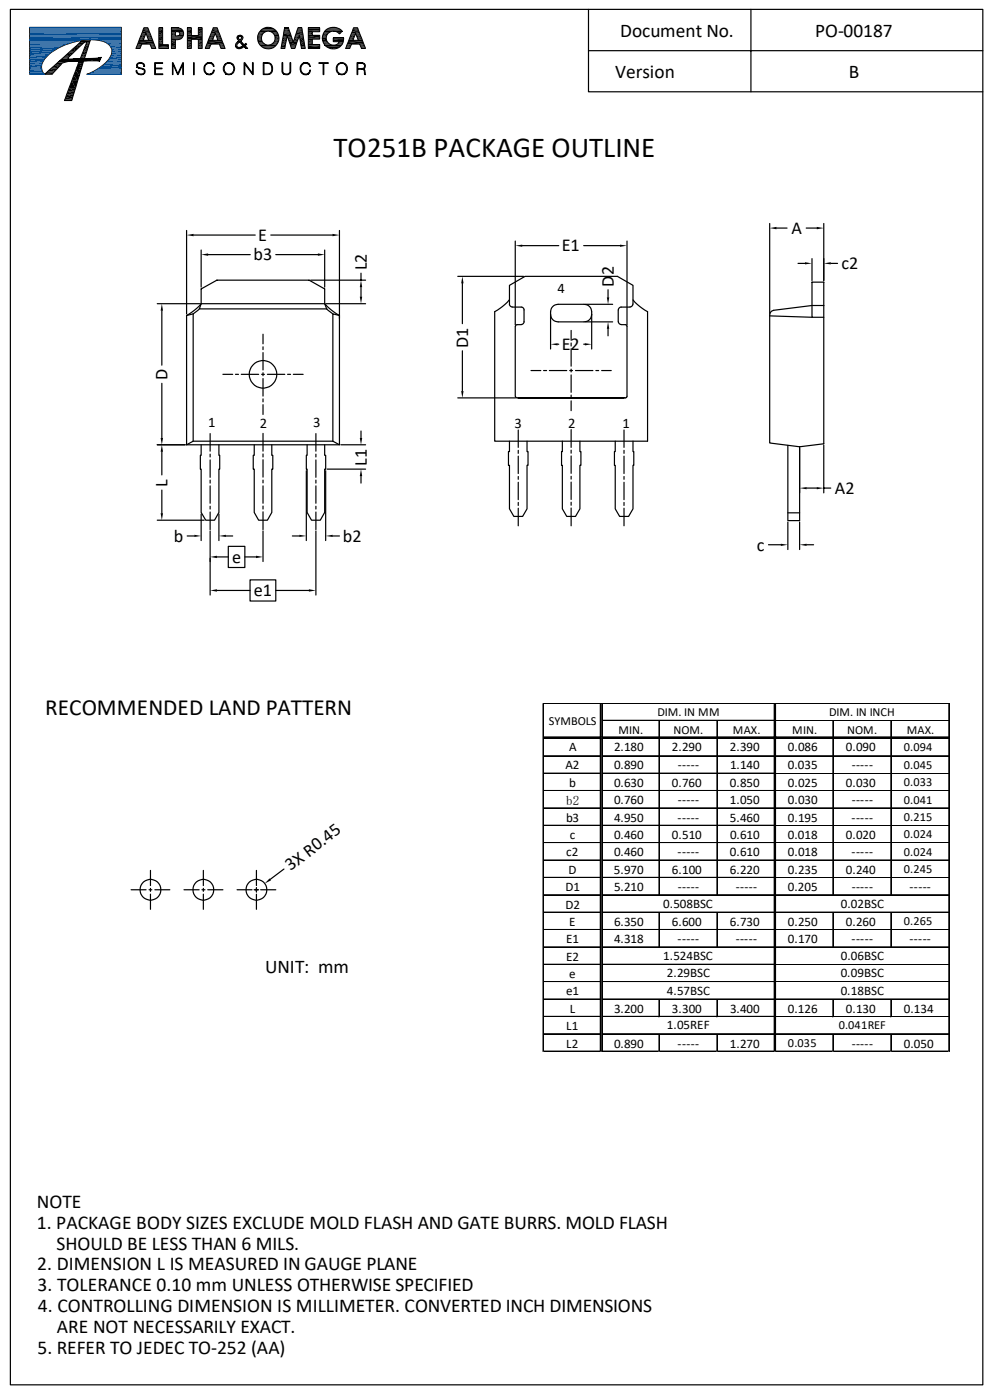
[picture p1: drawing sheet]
<svg xmlns="http://www.w3.org/2000/svg" width="210mm" height="297mm" viewBox="0 0 210 297" stroke-linecap="round" stroke-linejoin="round" font-family="sans-serif">
<defs><g id="words">
<text font-size="6.1" x="70.7" y="33.4">TO251B PACKAGE OUTLINE</text>
<text font-size="4.9" x="9.6" y="151.6">RECOMMENDED LAND PATTERN</text>
<g font-size="4.1">
<text x="131.5" y="7.9">Document No.</text>
<text x="172.9" y="7.9">PO-00187</text>
<text x="130.5" y="16.6">Version</text>
<text x="180" y="16.6">B</text>
<text x="56.2" y="206.5">UNIT: mm</text>
<text x="7.8" y="256.3">NOTE</text>
<text x="7.8" y="260.7">1. PACKAGE BODY SIZES EXCLUDE MOLD FLASH AND GATE BURRS. MOLD FLASH</text>
<text x="7.9" y="269.5">2. DIMENSION L IS MEASURED IN GAUGE PLANE</text>
<text x="12" y="265.1">SHOULD BE LESS THAN 6 MILS.</text>
<text x="8" y="273.9">3. TOLERANCE 0.10 mm UNLESS OTHERWISE SPECIFIED</text>
<text x="8" y="278.3">4. CONTROLLING DIMENSION IS MILLIMETER. CONVERTED INCH DIMENSIONS</text>
<text x="8" y="287.3">5. REFER TO JEDEC TO-252 (AA)</text>
<text x="12.1" y="282.7">ARE NOT NECESSARILY EXACT.</text>
</g>
<g font-size="3.9">
<text x="54.8" y="51.1">E</text>
<text x="119.2" y="53.3">E1</text>
<text x="167.9" y="49.6">A</text>
<text x="53.8" y="55.2">b3</text>
<text x="77.8" y="57.3" transform="rotate(-90 77.8 57.3)">L2</text>
<text x="178.5" y="57.1">c2</text>
<text x="130.2" y="60.8" transform="rotate(-90 130.2 60.8)">D2</text>
<text x="99.3" y="73.8" transform="rotate(-90 99.3 73.8)">D1</text>
<text x="119.2" y="74.3">E2</text>
<text x="35.6" y="80.7" transform="rotate(-90 35.6 80.7)">D</text>
<text x="77.8" y="98.8" transform="rotate(-90 77.8 98.8)">L1</text>
<text x="35.6" y="103.3" transform="rotate(-90 35.6 103.3)">L</text>
<text x="177.1" y="104.8">A2</text>
<text x="36.9" y="114.9">b</text>
<text x="49.2" y="119.4">e</text>
<text x="72.7" y="114.9">b2</text>
<text x="160.5" y="116.8">c</text>
<text x="53.8" y="126.5">e1</text>
<text x="61.6" y="184.8" transform="rotate(-37 61.6 184.8)">3X R0.45</text>
</g>
<g font-size="3.1">
<text x="118.2" y="62.2">4</text>
<text x="44.2" y="90.6">1</text>
<text x="55.1" y="90.8">2</text>
<text x="66.4" y="90.6">3</text>
<text x="109.1" y="90.8">3</text>
<text x="120.5" y="90.9">2</text>
<text x="132.1" y="90.9">1</text>
</g>
<g font-size="2.8">
<text x="120.7" y="159.4">A</text>
<text x="130.3" y="159.4">2.180</text>
<text x="142.5" y="159.4">2.290</text>
<text x="154.9" y="159.4">2.390</text>
<text x="167.1" y="159.4">0.086</text>
<text x="179.4" y="159.4">0.090</text>
<text x="120" y="163.2">A2</text>
<text x="120.7" y="167">b</text>
<text x="130.3" y="167">0.630</text>
<text x="130.3" y="163.2">0.890</text>
<text x="142.5" y="167">0.760</text>
<text x="143.8" y="163.2">-----</text>
<text x="154.9" y="167">0.850</text>
<text x="154.9" y="163.2">1.140</text>
<text x="167.1" y="163.2">0.035</text>
<text x="167.1" y="167">0.025</text>
<text x="179.4" y="167">0.030</text>
<text x="180.7" y="163.2">-----</text>
<text x="120.1" y="170.8">b2</text>
<text x="130.3" y="170.6">0.760</text>
<text x="143.8" y="170.6">-----</text>
<text x="154.9" y="170.6">1.050</text>
<text x="167.1" y="170.6">0.030</text>
<text x="180.7" y="170.6">-----</text>
<text x="120.1" y="174.3">b3</text>
<text x="120.9" y="178">c</text>
<text x="130.3" y="174.3">4.950</text>
<text x="130.3" y="178">0.460</text>
<text x="142.5" y="178">0.510</text>
<text x="143.8" y="174.3">-----</text>
<text x="154.9" y="174.3">5.460</text>
<text x="154.9" y="178">0.610</text>
<text x="167.1" y="178">0.018</text>
<text x="167.1" y="174.3">0.195</text>
<text x="179.5" y="178">0.020</text>
<text x="180.7" y="174.3">-----</text>
<text x="120.1" y="181.7">c2</text>
<text x="120.6" y="185.4">D</text>
<text x="130.2" y="185.4">5.970</text>
<text x="130.3" y="181.7">0.460</text>
<text x="142.5" y="185.4">6.100</text>
<text x="143.8" y="181.7">-----</text>
<text x="154.8" y="185.4">6.220</text>
<text x="154.9" y="181.7">0.610</text>
<text x="167.1" y="185.4">0.235</text>
<text x="167.1" y="181.7">0.018</text>
<text x="179.4" y="185.4">0.240</text>
<text x="180.7" y="181.7">-----</text>
<text x="120" y="189.1">D1</text>
<text x="130.3" y="189.1">5.210</text>
<text x="143.8" y="189.1">-----</text>
<text x="156.1" y="189.1">-----</text>
<text x="167.1" y="189.1">0.205</text>
<text x="180.7" y="189.1">-----</text>
<text x="193" y="189.1">-----</text>
<text x="120" y="192.7">D2</text>
<text x="120.7" y="196.4">E</text>
<text x="130.3" y="196.4">6.350</text>
<text x="140.7" y="192.6">0.508BSC</text>
<text x="142.5" y="196.4">6.600</text>
<text x="154.9" y="196.4">6.730</text>
<text x="167.1" y="196.4">0.250</text>
<text x="178.3" y="192.6">0.02BSC</text>
<text x="179.4" y="196.4">0.260</text>
<text x="120.1" y="200.1">E1</text>
<text x="120.1" y="203.8">E2</text>
<text x="130.3" y="200.1">4.318</text>
<text x="140.7" y="203.7">1.524BSC</text>
<text x="143.8" y="200.1">-----</text>
<text x="156.1" y="200.1">-----</text>
<text x="167.1" y="200.1">0.170</text>
<text x="178.3" y="203.7">0.06BSC</text>
<text x="180.7" y="200.1">-----</text>
<text x="193" y="200.1">-----</text>
<text x="120.7" y="207.5">e</text>
<text x="141.5" y="207.3">2.29BSC</text>
<text x="178.4" y="207.3">0.09BSC</text>
<text x="120.1" y="211.2">e1</text>
<text x="120.9" y="214.8">L</text>
<text x="130.3" y="214.8">3.200</text>
<text x="141.5" y="211">4.57BSC</text>
<text x="142.5" y="214.8">3.300</text>
<text x="154.9" y="214.8">3.400</text>
<text x="167.1" y="214.8">0.126</text>
<text x="178.4" y="211">0.18BSC</text>
<text x="179.5" y="214.8">0.130</text>
<text x="191.7" y="214.8">0.134</text>
<text x="120.1" y="218.5">L1</text>
<text x="141.5" y="218.4">1.05REF</text>
<text x="120.1" y="222.2">L2</text>
<text x="130.3" y="222.2">0.890</text>
<text x="143.8" y="222.2">-----</text>
<text x="154.9" y="222.2">1.270</text>
<text x="180.7" y="222.2">-----</text>
<text x="191.7" y="222.2">0.050</text>
</g>
<g font-size="2.6">
<text x="116.4" y="153.8">SYMBOLS</text>
<text x="131.2" y="155.6">MIN.</text>
<text x="139.5" y="151.9">DIM. IN MM</text>
<text x="142.9" y="155.6">NOM.</text>
<text x="155.4" y="155.6">MAX.</text>
<text x="168.1" y="155.6">MIN.</text>
<text x="175.9" y="151.9">DIM. IN INCH</text>
<text x="179.7" y="155.6">NOM.</text>
<text x="192.4" y="155.6">MAX.</text>
<text x="191.7" y="159.4">0.094</text>
<text x="191.7" y="163.1">0.045</text>
<text x="191.7" y="166.8">0.033</text>
<text x="191.7" y="170.5">0.041</text>
<text x="191.7" y="174.2">0.215</text>
<text x="191.7" y="177.9">0.024</text>
<text x="191.7" y="181.6">0.024</text>
<text x="191.7" y="185.3">0.245</text>
<text x="191.7" y="196.3">0.265</text>
<text x="177.9" y="218.4">0.041REF</text>
<text x="167.1" y="222.1">0.035</text>
</g>
</g></defs>
<g fill="none" stroke="#000" stroke-width=".25">
<path d="M124.8 2v17.5h83.7M124.8 10.8h83.7M159.3 2v17.5M39.6 48.9v17.7M41.1 49.9h13M42.7 53v7.9M44.2 54h8.9M57.4 49.9h13.1M58.5 54h8.9M65.9 59.4h11.7M68.9 53v7.9M72 48.9v18.7"/>
<path d="M76.6 58v1.4M97.1 58.6h14M109.3 51.1v17.8M110.8 52.1h7.7M123.8 52.1h7.7M133 51.1v17.8M163.3 47.4v19.1M164.7 48.4h2.3M169.3 55.9h1.5M171 48.4h2.3M172.3 54.9v4.6M174.8 47.4v12.1"/>
<path d="M176.2 55.9h1.5M33.4 64.4h9M34.3 65.9v11.6M39.6 66.9v27.5M41 66.6v27l-1.4 .8M41 66.6l-1.4 .3M42.3 65.5l-1.3 1.1M42.7 64.4l-1.5 1.4-1.6 1.1M42.7 64.4l-.4 1.1h27M42.7 64.4v-3.1l3.3-1.9h19.6l3.3 1.9v3.1M42.7 64.4h26.2M47.3 79.4h2.1"/>
<path d="M50 79.4h.6M51.2 79.4h3.7M55.5 79.4h.6M55.8 70.9v2M55.8 73.6v.6M55.8 74.8v3.7M55.8 79.1v.6M56.7 79.4h3.7M61 79.4h.6M62.2 79.4h2.1M68.9 64.4l.4 1.1M68.9 64.4l1.5 1.4 1.6 1.1"/>
<path d="M69.2 64.4h8.4M69.3 65.5l1.3 1.1M72 66.9v27.5h-32.4M72 66.9l-1.4-.3v27M76.6 60.9v2M98.1 60.1v8.6M98.1 74.4v8.6M108 63.6l-1.4 1.4-1.7 1.1v27.5h32.5v-27.5l-1.7-1.1-1.4-1.4M109.3 69.2v14.9M110.6 68.9h-.9l-.3 .1-.1 .2M112.6 78.6h2.1M115.3 78.6h.7"/>
<path d="M116.5 78.6h3.7M116.8 74v-7.8a1.59 1.59 0 0 1 1.6-1.6h5.5a1.59 1.59 0 0 1 1.6 1.6v7.8M118.3 73h.2M120.9 78.6h.6M121.2 72.8v.6M121.2 74v3.7M121.2 78.3v.6M121.2 79.5v3.7M121.2 70.1v2.1M122.1 78.6h3.7M123.8 73h.3M124.2 68.3h5.8"/>
<path d="M124.2 64.6h5.8M125.5 66.7a1.59 1.59 0 0 1-1.6 1.6h-5.5a1.59 1.59 0 0 1-1.6-1.6M126.4 78.6h.6M127.6 78.6h2.1M129 61.5v1.6M129 69.8v1.4M131.1 65.7v2.5M131.2 68.2l.2 .5 .4 .1M131.8 68.9h.9l.2 .1 .1 .2-.1 15.1-23.2 .1-.3-.1-.1-.2M134.2 64.5l-.1 .4-.3 .2-2.2 .1-.2 .1-.2 .4M134.3 64.5v-4l-3.3-1.9h-19.6l-3.3 1.9v4.2l.4 .4 2.2 .1 .5 .4v2.8l-.2 .3-.4 .1M163.3 67l9 .3"/>
<path d="M172.3 64.8l-8.2 1-.6 .4-.2 .6v27.2l6.3 .8M172.3 64.8v2.5h2.5M172.3 64.8h2.5M172.3 64.8v-4.9h2.5v34.2l-5.2 .7M33.4 94.4h5.9M34.3 95.8v5M34.3 81.3v11.6M41 93.6h29.6M42.7 94.4v2.2h-.2v2.9h.2v9.2l.9 1.7h1.9l.9-1.7v-9.2h.2l-.2-5.1M44.6 92v3.7M44.6 96.4v.5M44.6 97.6v3.7"/>
<path d="M53.9 94.4v2.2h-.2v2.9h.2v9.2l1 1.7h1.8l1-1.7v-9.2h.2v-2.9h-.2v-2.2M55.8 80.3v3.7M55.8 84.6v.7M55.8 85.9v2M55.8 91.9v3.8M55.8 96.3v.6M55.8 97.5v3.7M65 99.9v14.8M65.2 94.4v2.2h-.2v2.9h.2v9.2l.9 1.7h1.8l1-1.7v-9.2h.2v-2.9h-.2v-2.2M67 92v3.7M67 96.4v.5M67 97.6v3.7"/>
<path d="M69.1 99.9v14.8M69.4 99.5h8.2M70.6 93.6l1.4 .8M72.3 94.4h5.3M76.6 91.4v1.5M97.1 84.4h12.2M108.1 93.6v2.2h-.2v2.9h.2v9.3l.9 1.6h1.9l.9-1.6v-9.3h.2v-2.9h-.2v-2.2M109.9 91.2v3.7M109.9 95.5v.7M109.9 96.8v3.7M119.3 93.6v2.2h-.2v2.9h.2v9.3l.9 1.6h1.9l.9-1.6v-9.3h.2v-2.9h-.2v-2.2M121.2 83.8v.7"/>
<path d="M121.2 85v2.1M121.2 91.1v3.8M121.2 95.5v.6M121.2 96.7v3.7M130.5 93.6v2.2h-.2v2.9h.2v9.3l.9 1.6h1.9l1-1.6v-9.3h.2l-.2-5.1M132.4 91.2v3.7M132.4 95.5v.7M132.4 96.8v3.7M167.1 94.5v15.9h2.5v-15.6M174.8 94.4v10.2M33.4 110.4h9.9M34.3 104v4.9"/>
<path d="M39.7 113.7h1.5M42.7 109.1v5.6M44.6 108.6v3.8M44.6 101.9v.6M44.6 103.1v3.7M44.6 107.4v.6M44.6 112.6v13.6M46 118.2h2.4M46.4 109.1v5.6M47.9 113.7h1.5M48.4 115.9h3.5v4.5h-3.5zM51.9 118.2h2.4"/>
<path d="M55.8 108.6v3.8M55.8 101.9v.5M55.8 103.1v3.7M55.8 107.4v.6M55.8 112.6v6.5M62 113.7h1.5M67 101.9v.6M67 103.1v3.7M67 107.4v.6M67 112.6v13.6M67 108.6v3.8M70.6 113.7h1.4"/>
<path d="M76.6 101v1.5M109.9 101.1v.6M109.9 102.3v3.7M109.9 106.6v.6M109.9 107.8v3.7M121.2 101v.6M121.2 102.3v3.7M121.2 106.6v.6M121.2 107.8v3.7M132.4 101.1v.6M132.4 102.3v3.7M132.4 106.6v.6"/>
<path d="M132.4 107.8v3.7M163 115.6h2.7M167.1 108.8h2.5M167.1 110.7v5.9M169.6 110.7v5.9M171.1 103.5h2.2M171.1 115.6h1.5M174.8 103.5h1.4M46 125.3h7M53 123h5.5v4.5h-5.5zM58.5 125.3h7M27.8 188.8h3.2"/>
<path d="M31.6 188.8h.6M31.9 184.7v3.2M31.9 188.5v.6M31.9 189.7v3.2M32.9 188.8h3.1M39 188.8h3.2M42.8 188.8h.7M43.1 184.7v3.2M43.1 188.5v.6M43.1 189.7v3.2M44.1 188.8h3.2M50.3 188.8h3.2"/>
<path d="M53.9 188.8h1M54.4 184.7v3.2M54.4 188.3v1M54.4 189.7v3.2M55.3 188.8h3.2M60.2 184.4l-2.9 2.2"/>
<circle cx="55.8" cy="79.4" r="2.93"/>
<circle cx="31.9" cy="188.8" r="2.2"/>
<circle cx="43.1" cy="188.8" r="2.2"/>
<circle cx="54.4" cy="188.8" r="2.2"/>
</g>
<g fill="#000">
<path d="M39.6 49.9l1.5-.3v.5zM42.7 54l1.5-.2v.5zM67.4 53.8l1.5 .2-1.5 .3zM70.5 49.6l1.5 .3-1.5 .2zM109.3 52.1l1.5-.2v.5zM131.5 51.9l1.5 .2-1.5 .3zM163.3 48.4l1.4-.3v.5zM170.8 55.6l1.5 .3-1.5 .2zM173.3 48.1l1.5 .3-1.5 .2zM174.8 55.9l1.4-.3v.5zM34.3 64.4l.3 1.5h-.5zM76.3 62.9h.5l-.2 1.5z"/>
<path d="M76.6 59.4l.2 1.5h-.5zM98.1 58.6l.2 1.5h-.5zM116.8 73l1.5-.2v.5zM124.1 72.8l1.4 .2-1.4 .3zM129 68.3l.2 1.5h-.5zM128.7 63.1h.5l-.2 1.5zM34.1 92.9h.5l-.3 1.5zM34.3 94.4l.3 1.4h-.5zM76.3 92.9h.5l-.2 1.5zM97.8 83h.5l-.2 1.4zM34.1 108.9h.5l-.3 1.5zM41.2 113.5l1.5 .2-1.5 .2z"/>
<path d="M44.6 118.2l1.4-.3v.5zM46.4 113.7l1.5-.2v.4zM54.3 117.9l1.5 .3-1.5 .2zM63.5 113.5l1.5 .2-1.5 .2zM69.1 113.7l1.5-.2v.4zM76.6 99.5l.2 1.5h-.5zM165.7 115.4l1.4 .2-1.4 .2zM169.6 103.5l1.5-.2v.5zM169.6 115.6l1.5-.2v.4zM173.3 103.3l1.5 .2-1.5 .3zM44.6 125.3l1.4-.3v.5zM65.5 125l1.5 .3-1.5 .2z"/>
<path d="M57.2 186.4l.3 .4-1.4 .7z"/>
</g>
<path d="M30.5 5.9h.9l1.7 4.4h-.9l-.4-.9h-1.7l-.4 .9h-.9zM30.9 7.1l.6 1.5h-1.1zM159.3 10.7h.1M174.8 59.9h.1M169.6 94.8h.1" fill="none" stroke="#000" stroke-width=".21"/>
<g fill="#010101">
<path d="M30.5 5.9l.9 .1z"/>
<path d="M30.5 6l1 .1h-1.1z"/>
<path d="M30.5 6h.9l.1 .1z"/>
<path d="M30.4 6.1l1.1 .2h-1.1z"/>
<path d="M30.4 6.1h1.1v.2z"/>
<path d="M30.4 6.3l1.2 .3h-1.3z"/>
<path d="M30.4 6.3h1.1l.1 .3z"/>
<path d="M30.3 6.6l1.5 .5h-1.7z"/>
<path d="M30.3 6.6h1.3l.2 .5z"/>
<path d="M30.9 7.1h.9z"/>
<path d="M30.1 7.1h.8z"/>
<path d="M31 7.1l.9 .1z"/>
<path d="M30.1 7.1l.8 .1z"/>
<path d="M31 7.2l.9 .1z"/>
<path d="M30 7.2l.9 .1z"/>
<path d="M30 7.2h.9z"/>
<path d="M31 7.3l1 .2h-.8z"/>
<path d="M31 7.3h.9l.1 .2z"/>
<path d="M30 7.3l.8 .2h-.9z"/>
<path d="M30 7.3h.9l-.1 .2z"/>
<path d="M31.2 7.5l1 .5h-.9z"/>
<path d="M31.2 7.5h.8l.2 .5z"/>
<path d="M29.9 7.5l.7 .5h-.8z"/>
<path d="M29.9 7.5h.9l-.2 .5z"/>
<path d="M31.3 8l.9 .1h-.8z"/>
<path d="M31.3 8h.9v.1z"/>
<path d="M29.8 8l.8 .1h-.9z"/>
<path d="M29.8 8h.8v.1z"/>
<path d="M31.4 8.1l.9 .2h-.8z"/>
<path d="M31.4 8.1h.8l.1 .2z"/>
<path d="M29.7 8.1l.8 .2h-.9z"/>
<path d="M29.7 8.1h.9l-.1 .2z"/>
<path d="M31.5 8.3l.8 .2h-.8z"/>
<path d="M31.5 8.3h.8v.2z"/>
<path d="M29.6 8.3l.8 .2h-.9z"/>
<path d="M29.6 8.3h.9l-.1 .2z"/>
<path d="M31.5 8.5l.9 .1z"/>
<path d="M29.5 8.5l.9 .1z"/>
<path d="M31.5 8.6h.9z"/>
<path d="M29.5 8.6h.9z"/>
</g>
<path d="M29.4 8.7h3.1" fill="none" stroke="#010101" stroke-width=".34"/>
<g fill="#010101">
<path d="M29.4 8.9l3.3 .5h-3.5z"/>
<path d="M29.4 8.9h3.1l.2 .5z"/>
<path d="M31.8 9.4h.9z"/>
<path d="M29.2 9.4h.9z"/>
<path d="M31.9 9.4l.9 .1h-.9z"/>
<path d="M31.9 9.4h.8l.1 .1z"/>
<path d="M29.2 9.4l.8 .1h-.9z"/>
<path d="M29.2 9.4h.9l-.1 .1z"/>
<path d="M31.9 9.5l.9 .1z"/>
<path d="M29.1 9.5l.9 .1z"/>
<path d="M29.1 9.5h.9z"/>
<path d="M31.9 9.6l1 .2h-.9z"/>
<path d="M31.9 9.6h.9l.1 .2z"/>
<path d="M29.1 9.6l.8 .2h-.9z"/>
<path d="M29.1 9.6h.9l-.1 .2z"/>
<path d="M32 9.8l.9 .1z"/>
<path d="M29 9.9h.9z"/>
<path d="M29 9.8l.9 .1z"/>
<path d="M32 9.9l1 .2h-.9z"/>
<path d="M32 9.9h.9l.1 .2z"/>
<path d="M29 9.9l.8 .2h-.9z"/>
<path d="M29 9.9h.9l-.1 .2z"/>
<path d="M32.1 10.1h.9z"/>
<path d="M28.9 10.1h.9z"/>
<path d="M32.1 10.1l.9 .1z"/>
<path d="M28.9 10.1l.8 .1z"/>
<path d="M32.2 10.2h.8z"/>
<path d="M28.9 10.2h.8z"/>
<path d="M32.2 10.2l.9 .1z"/>
<path d="M28.8 10.3h.9z"/>
<path d="M28.9 10.2l.8 .1z"/>
</g>
<path d="M33.7 5.9h.8v3.6h1.2v.8h-2z" fill="none" stroke="#000" stroke-width=".21"/>
<g fill="#010101">
<path d="M33.7 5.9h.8z"/>
<path d="M33.7 5.9l.8 .1z"/>
<path d="M33.7 6l.8 .1z"/>
<path d="M33.7 6.1l.8 .2h-.8z"/>
<path d="M33.7 6.1h.8v.2z"/>
<path d="M33.7 6.3h.8z"/>
<path d="M33.7 6.3l.8 .4h-.8z"/>
<path d="M33.7 6.3h.8v.4z"/>
<path d="M33.7 6.7h.8z"/>
<path d="M33.7 6.7l.8 .6h-.8z"/>
<path d="M33.7 6.7h.8v.6z"/>
<path d="M33.7 7.3l.8 .4h-.8z"/>
<path d="M33.7 7.3h.8v.4z"/>
<path d="M33.7 7.7l.8 .8h-.8z"/>
<path d="M33.7 7.7h.8v.8z"/>
<path d="M33.7 8.5l.8 .1h-.8z"/>
<path d="M33.7 8.5h.8v.1z"/>
<path d="M33.7 8.6l.8 .4h-.8z"/>
<path d="M33.7 8.6h.8v.4z"/>
<path d="M33.7 9l.8 .1z"/>
<path d="M33.7 9.1l.8 .2h-.8z"/>
<path d="M33.7 9.1h.8v.2z"/>
<path d="M33.7 9.3l.8 .2h-.8z"/>
<path d="M33.7 9.3h.8v.2z"/>
<path d="M33.7 9.5h.8z"/>
</g>
<path d="M33.7 9.5h2M33.7 9.7h2M33.7 10.1h2M33.7 10.2h2M33.7 10.3h2" fill="none" stroke="#010101" stroke-width=".21"/>
<path d="M33.7 9.9h2" fill="none" stroke="#010101" stroke-width=".25"/>
<path d="M36.4 5.9h.8a1.33 1.33 0 0 1 1.6 .7 1.33 1.33 0 0 1-.4 1.7l-1.2 .1v1.8l-.8 .1zM37.2 6.7h.6a.45 .45 0 0 1 .3 .7l-.2 .2h-.7z" fill="none" stroke="#000" stroke-width=".21"/>
<g fill="#010101">
<path d="M36.4 5.9h.9z"/>
<path d="M36.4 5.9h1z"/>
<path d="M36.4 5.9h1.2z"/>
<path d="M36.4 5.9h1.5z"/>
<path d="M36.4 5.9l1.7 .1z"/>
<path d="M36.4 6h1.8z"/>
</g>
<path d="M36.4 6.1h2M36.4 6.1h2.1M36.4 6.2h2.2M36.4 6.5h2.4M36.4 6.6h2.5" fill="none" stroke="#010101" stroke-width=".21"/>
<path d="M36.4 6.4h2.4" fill="none" stroke="#010101" stroke-width=".3"/>
<g fill="#010101">
<path d="M37.4 6.7h1.5z"/>
<path d="M36.4 6.7h.8z"/>
<path d="M37.8 6.7l1.1 .1z"/>
<path d="M36.4 6.7l.8 .2h-.8z"/>
<path d="M36.4 6.7h.8v.2z"/>
<path d="M36.4 6.9h.8z"/>
<path d="M38 6.8l.9 .1h-.8z"/>
<path d="M38 6.8h.9v.1z"/>
<path d="M38.1 6.9l.8 .1z"/>
<path d="M36.4 6.9l.8 .3h-.8z"/>
<path d="M36.4 6.9h.8v.3z"/>
<path d="M38.1 7l.8 .2h-.8z"/>
<path d="M38.1 7h.8v.2z"/>
<path d="M38.1 7.2h.8z"/>
<path d="M38.1 7.2l.8 .2h-.8z"/>
<path d="M38.1 7.2h.8v.2z"/>
<path d="M36.4 7.2l.8 .3h-.8z"/>
<path d="M36.4 7.2h.8v.3z"/>
<path d="M38 7.5h.9z"/>
<path d="M38.1 7.4h.8z"/>
<path d="M37.9 7.6h1z"/>
<path d="M38 7.5l.9 .1z"/>
<path d="M36.4 7.5l.8 .1h-.8z"/>
<path d="M36.4 7.5h.8v.1z"/>
<path d="M37.7 7.6h1.2z"/>
<path d="M37.5 7.6h1.4z"/>
<path d="M36.4 7.6h.8z"/>
</g>
<path d="M36.4 7.7h2.5M36.4 7.8h2.4M36.4 7.9h2.3M36.4 8h2.3" fill="none" stroke="#010101" stroke-width=".21"/>
<path d="M36.4 8.1l2 .2h-2z" fill="#010101"/>
<path d="M36.4 8.2h2.2" fill="none" stroke="#010101" stroke-width=".21"/>
<g fill="#010101">
<path d="M36.4 8.3h1.7z"/>
<path d="M36.4 8.3h2z"/>
<path d="M36.4 8.3l1.5 .1z"/>
<path d="M36.4 8.4h1.3z"/>
<path d="M36.4 8.4h1.5z"/>
<path d="M36.4 8.4h.9z"/>
<path d="M36.4 8.4h.8z"/>
<path d="M36.4 8.4l.8 .1z"/>
<path d="M36.4 8.5l.8 .1h-.8z"/>
<path d="M36.4 8.5h.8v.1z"/>
<path d="M36.4 8.6l.8 .3h-.8z"/>
<path d="M36.4 8.6h.8v.3z"/>
<path d="M36.4 8.9h.8z"/>
<path d="M36.4 8.9l.8 .5h-.8z"/>
<path d="M36.4 8.9h.8v.5z"/>
<path d="M36.4 9.4h.8z"/>
<path d="M36.4 9.4l.8 .3h-.8z"/>
<path d="M36.4 9.4h.8v.3z"/>
<path d="M36.4 9.7l.8 .1z"/>
<path d="M36.4 9.8l.8 .2h-.8z"/>
<path d="M36.4 9.8h.8v.2z"/>
<path d="M36.4 10l.8 .1z"/>
<path d="M36.4 10.1l.8 .1h-.8z"/>
<path d="M36.4 10.1h.8v.1z"/>
<path d="M36.4 10.2h.8z"/>
<path d="M36.4 10.2l.8 .1z"/>
</g>
<path d="M39.8 5.9h.8v1.6h1.5v-1.6h.8v4.4h-.8v-2h-1.5v1.9l-.8 .1z" fill="none" stroke="#000" stroke-width=".21"/>
<g fill="#010101">
<path d="M42.1 5.9h.8z"/>
<path d="M39.8 5.9h.8z"/>
<path d="M42.1 5.9l.8 .1z"/>
<path d="M39.8 5.9l.8 .1z"/>
<path d="M39.8 6h.8z"/>
<path d="M42.1 6h.8z"/>
<path d="M42.1 6l.8 .1z"/>
<path d="M39.8 6l.8 .1z"/>
<path d="M42.1 6.1l.8 .1h-.8z"/>
<path d="M42.1 6.1h.8v.1z"/>
<path d="M42.1 6.2h.8z"/>
<path d="M39.8 6.1l.8 .2h-.8z"/>
<path d="M39.8 6.1h.8v.2z"/>
<path d="M39.8 6.3h.8z"/>
<path d="M42.1 6.2l.8 .4h-.8z"/>
<path d="M42.1 6.2h.8v.4z"/>
<path d="M42.1 6.6h.8z"/>
<path d="M39.8 6.3l.8 .4h-.8z"/>
<path d="M39.8 6.3h.8v.4z"/>
<path d="M39.8 6.7h.8z"/>
<path d="M42.1 6.6l.8 .4h-.8z"/>
<path d="M42.1 6.6h.8v.4z"/>
<path d="M42.1 7l.8 .1z"/>
<path d="M39.8 6.7l.8 .5h-.8z"/>
<path d="M39.8 6.7h.8v.5z"/>
<path d="M39.8 7.2l.8 .1h-.8z"/>
<path d="M39.8 7.2h.8v.1z"/>
<path d="M39.8 7.3l.8 .1z"/>
<path d="M42.1 7.1l.8 .3h-.8z"/>
<path d="M42.1 7.1h.8v.3z"/>
<path d="M39.8 7.4l.8 .1h-.8z"/>
<path d="M39.8 7.4h.8v.1z"/>
<path d="M42.1 7.4l.8 .1z"/>
<path d="M39.8 7.5h.8z"/>
<path d="M42.1 7.5h.8z"/>
</g>
<path d="M39.8 7.6h3.1" fill="none" stroke="#010101" stroke-width=".21"/>
<g fill="#010101">
<path d="M39.8 7.7l3.1 .6h-3.1z"/>
<path d="M39.8 7.7h3.1v.6z"/>
<path d="M42 8.3h.9z"/>
<path d="M39.8 8.3l.8 .1z"/>
<path d="M42.1 8.3l.8 .1z"/>
<path d="M39.8 8.4l.8 .1h-.8z"/>
<path d="M39.8 8.4h.8v.1z"/>
<path d="M39.8 8.5h.8z"/>
<path d="M42.1 8.4l.8 .2h-.8z"/>
<path d="M42.1 8.4h.8v.2z"/>
<path d="M39.8 8.5l.8 .2h-.8z"/>
<path d="M39.8 8.5h.8v.2z"/>
<path d="M42.1 8.6l.8 .2h-.8z"/>
<path d="M42.1 8.6h.8v.2z"/>
<path d="M42.1 8.8l.8 .1z"/>
<path d="M39.8 8.7l.8 .3h-.8z"/>
<path d="M39.8 8.7h.8v.3z"/>
<path d="M39.8 9l.8 .1z"/>
<path d="M42.1 8.9l.8 .4h-.8z"/>
<path d="M42.1 8.9h.8v.4z"/>
<path d="M42.1 9.3l.8 .1h-.8z"/>
<path d="M42.1 9.3h.8v.1z"/>
<path d="M39.8 9.1l.8 .4h-.8z"/>
<path d="M39.8 9.1h.8v.4z"/>
<path d="M39.8 9.5l.8 .1z"/>
<path d="M42.1 9.4l.8 .4h-.8z"/>
<path d="M42.1 9.4h.8v.4z"/>
<path d="M42.1 9.8l.8 .1z"/>
<path d="M39.8 9.6l.8 .3h-.8z"/>
<path d="M39.8 9.6h.8v.3z"/>
<path d="M39.8 9.9l.8 .1z"/>
<path d="M42.1 9.9l.8 .1h-.8z"/>
<path d="M42.1 9.9h.8v.1z"/>
<path d="M39.8 10l.8 .1h-.8z"/>
<path d="M39.8 10h.8v.1z"/>
<path d="M39.8 10.1l.8 .1z"/>
<path d="M42.1 10l.8 .2h-.8z"/>
<path d="M42.1 10h.8v.2z"/>
<path d="M42.1 10.2h.8z"/>
<path d="M39.8 10.2h.8z"/>
<path d="M42.1 10.2l.8 .1z"/>
<path d="M39.8 10.2l.8 .1z"/>
</g>
<path d="M45.2 5.9h.9l1.7 4.4a.79 .79 0 0 1-1.2-.8l-.1-.1h-1.8l-.2 .7a.57 .57 0 0 1-.9 .1zM45.6 7.1l.6 1.5h-1.1z" fill="none" stroke="#000" stroke-width=".21"/>
<g fill="#010101">
<path d="M45.2 5.9l.9 .1z"/>
<path d="M45.2 6l.9 .1h-.9z"/>
<path d="M45.2 6h.9v.1z"/>
<path d="M45.2 6.1l1 .2h-1.1z"/>
<path d="M45.2 6.1h.9l.1 .2z"/>
<path d="M45.1 6.3l1.2 .3h-1.3z"/>
<path d="M45.1 6.3h1.1l.1 .3z"/>
<path d="M45 6.6l1.5 .5h-1.7z"/>
<path d="M45 6.6h1.3l.2 .5z"/>
<path d="M45.6 7.1h.9z"/>
<path d="M44.7 7.1h.9z"/>
<path d="M44.8 7.1h.8z"/>
<path d="M45.7 7.1l.9 .1z"/>
<path d="M44.7 7.1l.9 .1z"/>
<path d="M45.7 7.2l.9 .1z"/>
<path d="M44.7 7.2l.9 .1z"/>
<path d="M44.7 7.2h.9z"/>
<path d="M45.7 7.3l1 .2h-.9z"/>
<path d="M45.7 7.3h.9l.1 .2z"/>
<path d="M44.7 7.3l.8 .2h-.9z"/>
<path d="M44.7 7.3h.9l-.1 .2z"/>
<path d="M45.8 7.5l1.1 .5h-.9z"/>
<path d="M45.8 7.5h.9l.2 .5z"/>
<path d="M44.6 7.5l.7 .5h-.9z"/>
<path d="M44.6 7.5h.9l-.2 .5z"/>
<path d="M46 8l.9 .1h-.8z"/>
<path d="M46 8h.9v.1z"/>
<path d="M44.4 8l.9 .1h-.9z"/>
<path d="M44.4 8h.9v.1z"/>
<path d="M46.1 8.1l.9 .2h-.9z"/>
<path d="M46.1 8.1h.8l.1 .2z"/>
<path d="M44.4 8.1l.8 .2h-.9z"/>
<path d="M44.4 8.1h.9l-.1 .2z"/>
<path d="M46.1 8.3l.9 .2h-.8z"/>
<path d="M46.1 8.3h.9v.2z"/>
<path d="M44.3 8.3l.8 .2h-.9z"/>
<path d="M44.3 8.3h.9l-.1 .2z"/>
<path d="M46.2 8.5l.9 .1z"/>
<path d="M44.2 8.5l.9 .1z"/>
<path d="M44.2 8.5h.9z"/>
<path d="M46.2 8.6h.9z"/>
<path d="M44.2 8.6h.9z"/>
</g>
<path d="M44.1 8.7h3.1" fill="none" stroke="#010101" stroke-width=".34"/>
<g fill="#010101">
<path d="M44.1 8.9l3.3 .5h-3.5z"/>
<path d="M44.1 8.9h3.1l.2 .5z"/>
<path d="M46.5 9.4h.9z"/>
<path d="M43.9 9.4h.8z"/>
<path d="M46.6 9.4l.9 .1h-.9z"/>
<path d="M46.6 9.4h.8l.1 .1z"/>
<path d="M43.9 9.4l.8 .1h-.8z"/>
<path d="M43.9 9.4h.8v.1z"/>
<path d="M46.6 9.5l.9 .1z"/>
<path d="M43.9 9.5l.8 .1z"/>
<path d="M43.9 9.5h.8z"/>
<path d="M46.6 9.6l1 .2h-.9z"/>
<path d="M46.6 9.6h.9l.1 .2z"/>
<path d="M43.8 9.6l.8 .2h-.9z"/>
<path d="M43.8 9.6h.9l-.1 .2z"/>
<path d="M46.7 9.8l.9 .1z"/>
<path d="M43.7 9.9h.9z"/>
<path d="M43.7 9.8l.9 .1z"/>
<path d="M46.7 9.9l1 .2h-.9z"/>
<path d="M46.7 9.9h.9l.1 .2z"/>
<path d="M43.7 9.9l.8 .2h-.9z"/>
<path d="M43.7 9.9h.9l-.1 .2z"/>
<path d="M46.8 10.1h.9z"/>
<path d="M43.6 10.1h.8z"/>
<path d="M43.6 10.1h.9z"/>
<path d="M46.8 10.1l.9 .1z"/>
<path d="M43.6 10.1l.8 .1z"/>
<path d="M46.9 10.2h.9z"/>
<path d="M43.6 10.2h.8z"/>
<path d="M46.9 10.2l.9 .1z"/>
<path d="M43.6 10.2l.8 .1z"/>
</g>
<path d="M50.4 7.6a.66 .66 0 0 1 1.1 .2 .66 .66 0 0 1-.4 .9l.7 .8 .4-.3 .1 .2-.3 .3 .5 .5a.6 .6 0 0 1-.7-.3 .97 .97 0 0 1-1 .5 .97 .97 0 0 1-.8-.8v-.3l.6-.6-.4-.7zM50.5 9.1l.3-.2 .8 .8-.3 .2a.56 .56 0 0 1-.7 .2 .56 .56 0 0 1-.4-.6zM50.8 7.7h.3l.2 .3-.4 .5-.4-.5z" fill="none" stroke="#000" stroke-width=".21"/>
<g fill="#010101">
<path d="M50.8 7.5h.2z"/>
<path d="M50.8 7.5h.3z"/>
<path d="M50.6 7.5h.6z"/>
<path d="M50.8 7.5h.4z"/>
<path d="M50.5 7.6h.8z"/>
<path d="M50.6 7.5l.7 .1z"/>
<path d="M50.4 7.6h1z"/>
<path d="M50.5 7.6h.9z"/>
<path d="M50.4 7.6l1.1 .1h-1.2z"/>
<path d="M50.4 7.6h1l.1 .1z"/>
<path d="M50.3 7.7h1.2z"/>
<path d="M50.3 7.7h.6z"/>
<path d="M50.9 7.7h.6z"/>
<path d="M50.3 7.7h.5z"/>
<path d="M51.1 7.7l.4 .1z"/>
<path d="M50.3 7.7l.4 .1z"/>
<path d="M50.3 7.8l.3 .1z"/>
<path d="M50.3 7.8h.4z"/>
<path d="M51.2 7.8l.4 .1z"/>
<path d="M50.3 7.9h.3z"/>
<path d="M51.2 7.9h.4z"/>
<path d="M51.3 7.9l.3 .1z"/>
<path d="M50.3 7.9l.2 .1z"/>
<path d="M50.2 8h.3z"/>
<path d="M50.2 8l.4 .1z"/>
<path d="M50.3 8.1h.3z"/>
<path d="M51.3 8l.2 .1h-.3z"/>
<path d="M51.3 8h.3l-.1 .1z"/>
<path d="M51.2 8.2h.3z"/>
<path d="M51.2 8.1l.3 .1z"/>
<path d="M50.3 8.1l.4 .2h-.3z"/>
<path d="M50.3 8.1h.3l.1 .2z"/>
<path d="M50.4 8.3h.3z"/>
<path d="M51.2 8.2l.2 .1h-.3z"/>
<path d="M51.2 8.2h.3l-.1 .1z"/>
<path d="M51 8.4h.4z"/>
<path d="M51.1 8.3h.3z"/>
<path d="M50.4 8.3l.4 .2z"/>
<path d="M51 8.4l.3 .1h-.4z"/>
<path d="M51 8.4h.4l-.1 .1z"/>
<path d="M50.5 8.5h.4z"/>
<path d="M50.5 8.5l.8 .1z"/>
<path d="M50.5 8.6l.6 .1z"/>
<path d="M50.5 8.6h.8l-.2 .1z"/>
<path d="M50.6 8.7h.5z"/>
<path d="M50.5 8.8h.6z"/>
<path d="M50.6 8.7l.5 .1z"/>
<path d="M50.5 8.8l.7 .1h-.8z"/>
<path d="M50.5 8.8h.6l.1 .1z"/>
<path d="M50.4 8.9h.8z"/>
<path d="M50.8 8.9h.4z"/>
<path d="M50.4 8.9h.4z"/>
<path d="M50.4 8.9l.2 .2h-.4z"/>
<path d="M50.4 8.9h.4l-.2 .2z"/>
<path d="M50.8 8.9l.6 .2h-.3z"/>
<path d="M50.8 8.9h.4l.2 .2z"/>
<path d="M50.2 9.1h.3z"/>
<path d="M50.2 9.1h.4z"/>
<path d="M51.1 9.1l.4 .1z"/>
<path d="M51.1 9.2h.4z"/>
<path d="M52.1 9.2l.1 .1z"/>
<path d="M51.1 9.2l.5 .1z"/>
<path d="M50 9.3l.2-.2 .2 .2z"/>
<path d="M50.2 9.1h.3l-.1 .2z"/>
<path d="M51.2 9.3l.4 .1z"/>
<path d="M50 9.3l.3 .1z"/>
<path d="M50 9.3h.4z"/>
<path d="M51.9 9.4h.4z"/>
<path d="M52.1 9.3l.2 .1z"/>
<path d="M51.2 9.4h.5z"/>
<path d="M51.8 9.4h.5z"/>
<path d="M50 9.4h.3z"/>
<path d="M51.8 9.4l.5 .1z"/>
<path d="M51.3 9.4l.5 .1z"/>
<path d="M51.8 9.5h.4z"/>
<path d="M51.8 9.5h.5z"/>
<path d="M51.4 9.5h.4z"/>
<path d="M50 9.5h.2z"/>
<path d="M51.4 9.5l.8 .1z"/>
<path d="M51.4 9.5h.8z"/>
<path d="M51.4 9.6h.7z"/>
<path d="M51.4 9.6h.8z"/>
<path d="M50 9.5l.2 .1h-.2z"/>
<path d="M50 9.5h.2v.1z"/>
<path d="M51.5 9.6l.5 .1z"/>
<path d="M51.5 9.6h.6z"/>
<path d="M50 9.6l.2 .1z"/>
<path d="M51.5 9.7h.5z"/>
<path d="M51.6 9.7h.4z"/>
<path d="M51.4 9.7h.6z"/>
<path d="M50 9.7l.2 .1h-.2z"/>
<path d="M50 9.7h.2v.1z"/>
<path d="M50 9.8h.2z"/>
<path d="M51.3 9.9l.1-.2 .8 .2z"/>
<path d="M51.4 9.7l.8 .2z"/>
<path d="M51.3 9.9h.9z"/>
<path d="M51.8 9.9h.4z"/>
<path d="M51.3 9.9h.4z"/>
<path d="M51.3 9.9h.5z"/>
<path d="M50 9.8l.4 .1h-.4z"/>
<path d="M50 9.8l.4 .1z"/>
<path d="M50 9.9l.5 .1z"/>
<path d="M51.8 9.9l.5 .1z"/>
<path d="M51.9 10h.4z"/>
<path d="M51 10h.6z"/>
<path d="M51.2 9.9h.5z"/>
<path d="M50 10h.5z"/>
<path d="M50.8 10.1h.7z"/>
<path d="M50.1 10l.6 .1z"/>
<path d="M50.7 10.1h.8z"/>
<path d="M50.1 10.1h.6z"/>
<path d="M50.1 10.1l1.3 .1z"/>
<path d="M50.1 10.1h1.4z"/>
<path d="M50.2 10.2h1.1z"/>
<path d="M50.2 10.2h1.2z"/>
<path d="M51.9 10l.6 .2h-.4z"/>
<path d="M51.9 10h.4l.2 .2z"/>
<path d="M52.1 10.2h.4z"/>
<path d="M50.2 10.2h.9z"/>
<path d="M52.2 10.2l.3 .1z"/>
<path d="M50.3 10.2l.6 .1z"/>
<path d="M50.3 10.2h.8z"/>
<path d="M50.5 10.3h.3z"/>
<path d="M50.5 10.3h.4z"/>
</g>
<g fill="none" stroke="#000" stroke-width=".21">
<circle cx="56.9" cy="8.1" r="1.48"/>
<circle cx="56.9" cy="8.1" r="2.27"/>
</g>
<g fill="#010101">
<path d="M56.6 5.8h.5z"/>
<path d="M56.4 5.8h1z"/>
<path d="M56.6 5.8h.8z"/>
<path d="M56.3 5.9h1.2z"/>
<path d="M56.4 5.8l1.1 .1z"/>
<path d="M56 6l.3-.1 1.6 .1z"/>
<path d="M56.3 5.9l1.6 .1z"/>
<path d="M55.9 6h2z"/>
<path d="M56 6h1.9z"/>
</g>
<path d="M55.2 6.5h3.4M55.4 6.3h3M55.5 6.2h2.8M55.6 6.1h2.6" fill="none" stroke="#010101" stroke-width=".21"/>
<g fill="#010101">
<path d="M56.9 6.6h1.7z"/>
<path d="M55.2 6.6h1.5z"/>
<path d="M55.2 6.6h1.7z"/>
<path d="M55.2 6.6h1.4z"/>
<path d="M57.1 6.6h1.6z"/>
<path d="M57.2 6.6h1.5z"/>
<path d="M55.2 6.6l1.1 .1h-1.2z"/>
<path d="M57.2 6.6l1.5 .1z"/>
<path d="M55.1 6.7l1 .2h-1.1z"/>
<path d="M55.1 6.7h1.2l-.2 .2z"/>
<path d="M57.4 6.7l1.4 .2z"/>
<path d="M57.4 6.7h1.3l.1 .2z"/>
<path d="M54.9 6.9h1.1z"/>
<path d="M55 6.9h1.1z"/>
<path d="M54.9 6.9l1 .1h-1z"/>
<path d="M54.9 6.9h1.1l-.1 .1z"/>
<path d="M57.7 6.9l1.2 .1h-1z"/>
<path d="M57.7 6.9h1.1l.1 .1z"/>
<path d="M57.9 7l1 .1z"/>
<path d="M54.9 7l.9 .2h-1z"/>
<path d="M54.9 7h1l-.1 .2z"/>
<path d="M54.8 7.2h.9z"/>
<path d="M54.8 7.2h1z"/>
<path d="M58 7.1l1 .2h-.9z"/>
<path d="M58 7.1h.9l.1 .2z"/>
<path d="M54.8 7.2l.8 .3h-.9z"/>
<path d="M54.8 7.2h.9l-.1 .3z"/>
<path d="M58.1 7.3l1 .2h-.8z"/>
<path d="M58.1 7.3h.9l.1 .2z"/>
<path d="M54.7 7.5h.9z"/>
<path d="M58.3 7.5h.8z"/>
<path d="M54.7 7.5l.8 .3h-.8z"/>
<path d="M54.7 7.5h.9l-.1 .3z"/>
<path d="M58.3 7.5l.8 .3h-.8z"/>
<path d="M58.3 7.5h.8v.3z"/>
<path d="M54.7 7.8h.8z"/>
<path d="M54.7 7.8l.8 .2h-.8z"/>
<path d="M54.7 7.8h.8v.2z"/>
<path d="M58.3 7.8l.9 .2h-.9z"/>
<path d="M58.3 7.8h.8l.1 .2z"/>
<path d="M58.3 8l.9 .1z"/>
<path d="M54.7 8l.8 .1z"/>
<path d="M54.7 8h.8z"/>
<path d="M54.7 8.1l.8 .2h-.8z"/>
<path d="M54.7 8.1h.8v.2z"/>
<path d="M58.3 8.1l.8 .3h-.8z"/>
<path d="M58.3 8.1h.9l-.1 .3z"/>
<path d="M54.7 8.3l.8 .1h-.8z"/>
<path d="M54.7 8.3h.8v.1z"/>
<path d="M58.3 8.4l.8 .2h-.8z"/>
<path d="M58.3 8.4h.8v.2z"/>
<path d="M58.3 8.6l.8 .1h-.8z"/>
<path d="M58.3 8.6h.8v.1z"/>
<path d="M54.7 8.4l.9 .4h-.9z"/>
<path d="M54.7 8.4h.8l.1 .4z"/>
<path d="M54.7 8.8h.9z"/>
<path d="M58.3 8.7l.7 .2h-.9z"/>
<path d="M58.3 8.7h.8l-.1 .2z"/>
<path d="M54.7 8.8l1.1 .2h-1z"/>
<path d="M54.7 8.8h.9l.2 .2z"/>
<path d="M58.1 8.9l.9 .1h-1z"/>
<path d="M58.1 8.9h.9z"/>
<path d="M58 9l.9 .1h-1z"/>
<path d="M58 9h1l-.1 .1z"/>
<path d="M54.8 9l1.2 .2h-1.1z"/>
<path d="M54.8 9h1l.2 .2z"/>
<path d="M54.9 9.2h1.1z"/>
<path d="M57.7 9.3l.2-.2 .9 .2z"/>
<path d="M57.9 9.1h1l-.1 .2z"/>
<path d="M54.9 9.2l1.3 .2h-1.2z"/>
<path d="M54.9 9.2h1.1l.2 .2z"/>
<path d="M57.5 9.4l.2-.1 1 .1z"/>
<path d="M57.7 9.3h1.1l-.1 .1z"/>
<path d="M57.4 9.5h1.3z"/>
<path d="M57.5 9.4l1.2 .1z"/>
<path d="M55 9.4l1.4 .1z"/>
<path d="M57.2 9.5h1.5z"/>
<path d="M57.1 9.6h1.5z"/>
<path d="M55.1 9.5l1.6 .1z"/>
<path d="M56.9 9.6h1.7z"/>
<path d="M55.2 9.6h1.7z"/>
</g>
<path d="M55.2 9.6h3.4M55.2 9.7h3.4M55.5 9.9h2.9M55.6 10h2.6" fill="none" stroke="#010101" stroke-width=".21"/>
<path d="M55.9 10.1l1.8 .1z" fill="#010101"/>
<path d="M55.9 10.2h2.1" fill="none" stroke="#010101" stroke-width=".21"/>
<g fill="#010101">
<path d="M56 10.2l1.5 .1z"/>
<path d="M56 10.2h1.7z"/>
<path d="M56.5 10.3h.7z"/>
<path d="M56.3 10.3h.9z"/>
<path d="M56.3 10.3h1.2z"/>
</g>
<path d="M60.4 5.9h.8l1 3 1-3h.8l.8 4.3h-.9l-.4-2.7-.9 2.8a.69 .69 0 0 1-.8-.1 .69 .69 0 0 1-.2-.7l-.7-2-.4 2.7-.9 .1z" fill="none" stroke="#000" stroke-width=".21"/>
<g fill="#010101">
<path d="M63.2 5.9h.8z"/>
<path d="M60.4 5.9h.8z"/>
<path d="M63.2 5.9h.9z"/>
<path d="M63.2 5.9l.9 .1z"/>
<path d="M60.4 5.9l.8 .1z"/>
<path d="M60.4 6h.8z"/>
<path d="M63.2 6l.9 .1z"/>
<path d="M63.2 6.1h.9z"/>
<path d="M60.4 6l.9 .2h-1z"/>
<path d="M60.4 6h.8l.1 .2z"/>
<path d="M63.2 6.1l.9 .1h-1z"/>
<path d="M63.2 6.1h.9v.1z"/>
<path d="M60.3 6.2l1 .1z"/>
<path d="M60.3 6.3h1z"/>
<path d="M63.1 6.2l1 .2h-1.1z"/>
<path d="M63.1 6.2h1v.2z"/>
<path d="M60.3 6.3l1.1 .3h-1.2z"/>
<path d="M60.3 6.3h1l.1 .3z"/>
<path d="M63 6.4l1.1 .2h-1.2z"/>
<path d="M63 6.4h1.1v.2z"/>
<path d="M62.9 6.6l1.3 .2h-1.3z"/>
<path d="M62.9 6.6h1.2l.1 .2z"/>
<path d="M60.2 6.6l1.3 .3h-1.3z"/>
<path d="M60.2 6.6h1.2l.1 .3z"/>
<path d="M60.2 6.9l1.4 .2h-1.4z"/>
<path d="M60.2 6.9h1.3l.1 .2z"/>
<path d="M62.9 6.8l1.4 .4h-1.5z"/>
<path d="M62.9 6.8h1.3l.1 .4z"/>
<path d="M60.2 7.1l1.5 .4h-1.6z"/>
<path d="M60.2 7.1h1.4l.1 .4z"/>
<path d="M62.8 7.2l1.5 .3h-1.6z"/>
<path d="M62.8 7.2h1.5v.3z"/>
<path d="M63.5 7.5h.8z"/>
<path d="M62.7 7.5h.8z"/>
<path d="M60.1 7.5h1.6z"/>
<path d="M60.9 7.5h.8z"/>
<path d="M60.1 7.5h.8z"/>
<path d="M63.5 7.5l.8 .1z"/>
<path d="M62.7 7.5l.8 .1z"/>
<path d="M60.9 7.5l.9 .2h-.8z"/>
<path d="M60.9 7.5h.8l.1 .2z"/>
<path d="M60.1 7.5l.8 .2h-.8z"/>
<path d="M60.1 7.5h.8v.2z"/>
<path d="M62.7 7.6l.7 .1z"/>
<path d="M62.7 7.6h.8z"/>
<path d="M63.5 7.6l.8 .2h-.8z"/>
<path d="M63.5 7.6h.8v.2z"/>
<path d="M62.6 7.7l.8 .1h-.8z"/>
<path d="M62.6 7.7h.8v.1z"/>
<path d="M63.5 7.8l.8 .1z"/>
<path d="M61 7.7l.8 .3h-.8z"/>
<path d="M61 7.7h.8v.3z"/>
<path d="M60.1 7.7l.7 .3h-.8z"/>
<path d="M60.1 7.7h.8l-.1 .3z"/>
<path d="M61 8h.9z"/>
<path d="M63.5 7.9l.9 .2h-.8z"/>
<path d="M63.5 7.9h.8l.1 .2z"/>
<path d="M62.6 7.8l.7 .3h-.8z"/>
<path d="M62.6 7.8h.8l-.1 .3z"/>
<path d="M62.5 8.1l.8 .1z"/>
<path d="M61.1 8l.9 .3h-.8z"/>
<path d="M61.1 8h.8l.1 .3z"/>
<path d="M60 8l.8 .3h-.9z"/>
<path d="M60 8h.8v.3z"/>
<path d="M61.2 8.3l.8 .1z"/>
<path d="M62.5 8.2l.7 .3h-.8z"/>
<path d="M62.5 8.2h.8l-.1 .3z"/>
<path d="M61.2 8.4l.9 .3h-.8z"/>
<path d="M61.2 8.4h.8l.1 .3z"/>
<path d="M61.3 8.7h.8z"/>
<path d="M59.9 8.3l.8 .5h-.8z"/>
<path d="M59.9 8.3h.9l-.1 .5z"/>
<path d="M62.4 8.5l.6 .3h-.8z"/>
<path d="M62.4 8.5h.8l-.2 .3z"/>
<path d="M63.6 8.1l.9 .8h-.8z"/>
<path d="M63.6 8.1h.8l.1 .8z"/>
<path d="M61.3 8.7l.9 .2h-.8z"/>
<path d="M61.3 8.7h.8l.1 .2z"/>
<path d="M62.2 8.8l.8 .1h-.8z"/>
<path d="M62.2 8.8h.8v.1z"/>
<path d="M61.4 8.9h.8z"/>
<path d="M62.2 8.9h.8z"/>
<path d="M61.4 8.9h1.6z"/>
<path d="M59.9 8.8l.7 .3h-.8z"/>
<path d="M59.9 8.8h.8l-.1 .3z"/>
<path d="M63.7 8.9l.9 .2h-.8z"/>
<path d="M63.7 8.9h.8l.1 .2z"/>
<path d="M59.8 9.1l.8 .3h-.8z"/>
<path d="M59.8 9.1h.8v.3z"/>
<path d="M61.4 8.9l1.4 .6h-1.2z"/>
<path d="M61.4 8.9h1.6l-.2 .6z"/>
<path d="M59.8 9.4l.7 .1h-.8z"/>
<path d="M59.8 9.4h.8l-.1 .1z"/>
<path d="M63.8 9.1l.8 .6h-.8z"/>
<path d="M63.8 9.1h.8v.6z"/>
<path d="M63.8 9.7h.8z"/>
<path d="M61.6 9.5l1.1 .2h-1.1z"/>
<path d="M61.6 9.5h1.2l-.1 .2z"/>
<path d="M61.6 9.7l1.1 .2h-1z"/>
<path d="M61.6 9.7h1.1v.2z"/>
<path d="M59.7 9.5l.8 .4h-.8z"/>
<path d="M59.7 9.5h.8v.4z"/>
<path d="M59.7 9.9h.8z"/>
<path d="M63.8 9.7l.9 .2h-.8z"/>
<path d="M63.8 9.7h.8l.1 .2z"/>
<path d="M63.9 9.9l.8 .1z"/>
<path d="M61.7 9.9l1 .1h-.9z"/>
<path d="M61.7 9.9h1v.1z"/>
<path d="M59.7 9.9l.8 .1h-.9z"/>
<path d="M59.7 9.9h.8v.1z"/>
<path d="M63.9 10l.8 .1z"/>
<path d="M61.8 10l.8 .1z"/>
<path d="M61.8 10h.9z"/>
<path d="M59.6 10l.9 .1z"/>
<path d="M59.6 10.1l.9 .1z"/>
<path d="M63.9 10.1l.8 .1h-.8z"/>
<path d="M63.9 10.1h.8v.1z"/>
<path d="M63.9 10.2h.8z"/>
<path d="M61.8 10.1l.8 .1z"/>
<path d="M61.8 10.1h.8z"/>
<path d="M59.6 10.2h.9z"/>
<path d="M61.8 10.2h.8z"/>
<path d="M63.9 10.2h.9z"/>
<path d="M64 10.2l.7 .1z"/>
<path d="M64 10.2h.8z"/>
<path d="M61.8 10.2l.8 .1z"/>
<path d="M59.6 10.2l.8 .1z"/>
</g>
<path d="M65.4 5.9h2.4v.8h-1.5v.8h1.5v.8h-1.5v1.1h1.5v.9l-2.4-.1z" fill="none" stroke="#000" stroke-width=".21"/>
<path d="M65.4 5.9h2.4M65.4 6h2.4M65.4 6.1h2.4M65.4 6.2h2.4M65.4 6.3h2.4M65.4 6.4h2.4M65.4 6.6h2.4M65.4 6.7h2.4" fill="none" stroke="#010101" stroke-width=".21"/>
<g fill="#010101">
<path d="M65.4 6.7h.9z"/>
<path d="M65.4 6.7l.9 .1z"/>
<path d="M65.4 6.8l.9 .2h-.9z"/>
<path d="M65.4 6.8h.9v.2z"/>
<path d="M65.4 7l.9 .3h-.9z"/>
<path d="M65.4 7h.9v.3z"/>
<path d="M65.4 7.3l.9 .1z"/>
<path d="M65.4 7.4l.9 .1h-.9z"/>
<path d="M65.4 7.4h.9v.1z"/>
<path d="M65.4 7.5h.9z"/>
</g>
<path d="M65.4 7.5h2.4M65.4 7.6h2.4M65.4 8.1h2.4M65.4 8.3h2.4" fill="none" stroke="#010101" stroke-width=".21"/>
<path d="M65.4 7.8h2.4" fill="none" stroke="#010101" stroke-width=".42"/>
<g fill="#010101">
<path d="M65.4 8.3h.9z"/>
<path d="M65.4 8.3l.9 .2h-.9z"/>
<path d="M65.4 8.3h.9v.2z"/>
<path d="M65.4 8.5l.9 .1z"/>
<path d="M65.4 8.6l.9 .3h-.9z"/>
<path d="M65.4 8.6h.9v.3z"/>
<path d="M65.4 8.9l.9 .2h-.9z"/>
<path d="M65.4 8.9h.9v.2z"/>
<path d="M65.4 9.1l.9 .1h-.9z"/>
<path d="M65.4 9.1h.9v.1z"/>
<path d="M65.4 9.2l.9 .2h-.9z"/>
<path d="M65.4 9.2h.9v.2z"/>
<path d="M65.4 9.4h.9z"/>
</g>
<path d="M65.4 9.5h2.4M65.4 9.6h2.4M65.4 10.1h2.4M65.4 10.2h2.4M65.4 10.3h2.4" fill="none" stroke="#010101" stroke-width=".21"/>
<path d="M65.4 9.8h2.4" fill="none" stroke="#010101" stroke-width=".3"/>
<path d="M69 6.4a2.46 2.46 0 0 1 3.6 .2l-.6 .6a1.53 1.53 0 0 0-2.2-.4 1.53 1.53 0 0 0-.2 2.2 1.53 1.53 0 0 0 2.2 .1l.2-.3h-1.3v-.8h2.2a2.27 2.27 0 0 1-3 2.3 2.27 2.27 0 0 1-1.1-3.6z" fill="none" stroke="#000" stroke-width=".21"/>
<g fill="#010101">
<path d="M70.6 5.8h.3z"/>
<path d="M70.5 5.8h.5z"/>
<path d="M70.6 5.8h.4z"/>
<path d="M70.2 5.8h1z"/>
<path d="M70.5 5.8h.7z"/>
<path d="M70.1 5.9h1.3z"/>
<path d="M70.2 5.8l1.2 .1z"/>
<path d="M69.9 5.9h1.6z"/>
<path d="M70.1 5.9h1.4z"/>
</g>
<path d="M69.7 6h2.1" fill="none" stroke="#010101" stroke-width=".21"/>
<path d="M69.9 5.9l1.9 .1z" fill="#010101"/>
<path d="M68.9 6.5h3.7M69 6.4h3.4M69.2 6.3h3.1M69.3 6.2h2.9M69.5 6.1h2.6M69.6 6h2.3" fill="none" stroke="#010101" stroke-width=".21"/>
<g fill="#010101">
<path d="M70.7 6.6h1.9z"/>
<path d="M71.1 6.6h1.5z"/>
<path d="M68.8 6.7h1.4z"/>
<path d="M68.9 6.6h1.8z"/>
<path d="M71.2 6.6l1.2 .2z"/>
<path d="M71.2 6.6h1.4l-.2 .2z"/>
<path d="M71.4 6.8h1z"/>
<path d="M68.8 6.7l1.1 .2h-1.2z"/>
<path d="M68.8 6.7h1.4l-.3 .2z"/>
<path d="M71.6 6.8l.6 .3h-.3z"/>
<path d="M71.6 6.8h.8l-.2 .3z"/>
<path d="M68.7 6.9l.9 .2h-1z"/>
<path d="M68.7 6.9h1.2l-.3 .2z"/>
<path d="M71.9 7.1l.2 .1z"/>
<path d="M71.9 7.1h.3z"/>
<path d="M68.6 7.1l1 .1z"/>
<path d="M68.6 7.2l.7 .3h-.8z"/>
<path d="M68.6 7.2h1l-.3 .3z"/>
<path d="M68.5 7.5l.8 .2h-.9z"/>
<path d="M68.5 7.5h.8v.2z"/>
<path d="M68.4 7.7l.8 .1h-.8z"/>
<path d="M68.4 7.7h.9l-.1 .1z"/>
<path d="M68.4 7.8l.8 .2h-.8z"/>
<path d="M68.4 7.8h.8v.2z"/>
</g>
<path d="M70.7 8h2.2M70.7 8.1h2.2M70.7 8.2h2.2" fill="none" stroke="#010101" stroke-width=".21"/>
<g fill="#010101">
<path d="M68.4 8l.8 .2h-.8z"/>
<path d="M68.4 8h.8v.2z"/>
<path d="M68.4 8.2h.8z"/>
</g>
<path d="M70.7 8.2h2.2M70.7 8.3h2.2" fill="none" stroke="#010101" stroke-width=".21"/>
<g fill="#010101">
<path d="M68.4 8.2l.9 .4h-.8z"/>
<path d="M68.4 8.2h.8l.1 .4z"/>
<path d="M68.5 8.6h.8z"/>
</g>
<path d="M70.7 8.5h2.2" fill="none" stroke="#010101" stroke-width=".38"/>
<path d="M70.7 8.7h2.2M70.7 8.8h2.1" fill="none" stroke="#010101" stroke-width=".21"/>
<g fill="#010101">
<path d="M72 8.8h.8z"/>
<path d="M72 8.8l.8 .1z"/>
<path d="M68.5 8.6l1 .4h-.9z"/>
<path d="M68.5 8.6h.8l.2 .4z"/>
<path d="M72 8.9l.8 .1h-.9z"/>
<path d="M72 8.9h.8v.1z"/>
<path d="M68.6 9h1z"/>
<path d="M71.9 9l.8 .1h-.9z"/>
<path d="M71.9 9h.9l-.1 .1z"/>
<path d="M68.6 9l1.2 .3h-1.1z"/>
<path d="M68.6 9h1l.2 .3z"/>
<path d="M71.8 9.1l.8 .2h-1z"/>
<path d="M71.8 9.1h.9l-.1 .2z"/>
<path d="M71.5 9.4h1.1z"/>
<path d="M71.6 9.3l1 .1z"/>
<path d="M68.7 9.3l1.4 .1h-1.3z"/>
<path d="M68.7 9.3l1.4 .1z"/>
<path d="M71.4 9.4h1.2z"/>
<path d="M68.8 9.4l1.4 .1z"/>
<path d="M71.2 9.5h1.3z"/>
<path d="M68.8 9.5l1.8 .1z"/>
<path d="M71 9.6h1.4z"/>
<path d="M68.9 9.6h1.8z"/>
<path d="M70.8 9.6h1.6z"/>
<path d="M68.9 9.6h1.9z"/>
</g>
<path d="M69 9.6h3.4M69 9.7h3.3M69 9.8h3.3M69.3 10h2.8M69.4 10.1h2.7M69.7 10.2h2.1" fill="none" stroke="#010101" stroke-width=".21"/>
<g fill="#010101">
<path d="M69.7 10.2l1.7 .1z"/>
<path d="M69.7 10.2h2l-.3 .1z"/>
<path d="M70.1 10.3h1.2z"/>
<path d="M70.1 10.3h1.3z"/>
<path d="M70.5 10.4h.5z"/>
<path d="M70.1 10.3l.9 .1z"/>
</g>
<path d="M75 5.9h.9l1.6 4.3a.6 .6 0 0 1-.6 .1 .6 .6 0 0 1-.4-.5l-.2-.4h-1.8l-.3 .9h-.9zM75.4 7.1l.6 1.5h-1.2z" fill="none" stroke="#000" stroke-width=".21"/>
<g fill="#010101">
<path d="M75 5.9l.9 .1z"/>
<path d="M75 6l.9 .1h-1z"/>
<path d="M75 6h.9v.1z"/>
<path d="M74.9 6.1l1.1 .2h-1.2z"/>
<path d="M74.9 6.1h1l.1 .2z"/>
<path d="M74.8 6.3l1.3 .3h-1.3z"/>
<path d="M74.8 6.3h1.2l.1 .3z"/>
<path d="M74.8 6.6l1.5 .5h-1.8z"/>
<path d="M74.8 6.6h1.3l.2 .5z"/>
<path d="M75.4 7.1h.9z"/>
<path d="M74.5 7.1h.9z"/>
<path d="M75.4 7.1l1 .1z"/>
<path d="M74.5 7.1l.9 .1z"/>
<path d="M75.5 7.2l.9 .1z"/>
<path d="M74.5 7.2l.9 .1z"/>
<path d="M74.5 7.2h.9z"/>
<path d="M75.5 7.3l1 .2h-.9z"/>
<path d="M75.5 7.3h.9l.1 .2z"/>
<path d="M74.5 7.3l.8 .2h-.9z"/>
<path d="M74.5 7.3h.9l-.1 .2z"/>
<path d="M75.6 7.5l1 .5h-.8z"/>
<path d="M75.6 7.5h.9l.1 .5z"/>
<path d="M74.4 7.5l.7 .5h-.9z"/>
<path d="M74.4 7.5h.9l-.2 .5z"/>
<path d="M75.8 8l.9 .1h-.9z"/>
<path d="M75.8 8h.8l.1 .1z"/>
<path d="M74.2 8l.9 .1h-.9z"/>
<path d="M74.2 8h.9v.1z"/>
<path d="M75.8 8.1l1 .2h-.9z"/>
<path d="M75.8 8.1h.9l.1 .2z"/>
<path d="M74.2 8.1l.7 .2h-.8z"/>
<path d="M74.2 8.1h.9l-.2 .2z"/>
<path d="M75.9 8.3l.9 .2h-.8z"/>
<path d="M75.9 8.3h.9v.2z"/>
<path d="M74.1 8.3l.8 .2h-.9z"/>
<path d="M74.1 8.3h.8v.2z"/>
<path d="M76 8.5l.9 .1z"/>
<path d="M74 8.5l.8 .1z"/>
<path d="M74 8.5h.9z"/>
<path d="M76 8.6h.9z"/>
<path d="M74 8.6h.8z"/>
</g>
<path d="M73.9 8.7h3.1" fill="none" stroke="#010101" stroke-width=".34"/>
<g fill="#010101">
<path d="M73.9 8.9l3.3 .5h-3.5z"/>
<path d="M73.9 8.9h3.1l.2 .5z"/>
<path d="M76.3 9.4h.9z"/>
<path d="M73.7 9.4h.8z"/>
<path d="M76.3 9.4l1 .1h-.9z"/>
<path d="M76.3 9.4h.9l.1 .1z"/>
<path d="M73.7 9.4l.8 .1h-.9z"/>
<path d="M73.7 9.4h.8v.1z"/>
<path d="M76.4 9.5l.9 .1z"/>
<path d="M73.6 9.6h.9z"/>
<path d="M73.6 9.5h.9z"/>
<path d="M76.4 9.6l.9 .2h-.8z"/>
<path d="M76.4 9.6h.9v.2z"/>
<path d="M73.6 9.6l.8 .2h-.9z"/>
<path d="M73.6 9.6h.9l-.1 .2z"/>
<path d="M76.5 9.8l.9 .1z"/>
<path d="M73.5 9.8l.8 .1z"/>
<path d="M73.5 9.8h.9z"/>
<path d="M76.5 9.9l1 .2h-.9z"/>
<path d="M76.5 9.9h.9l.1 .2z"/>
<path d="M73.5 9.9l.8 .2h-.9z"/>
<path d="M73.5 9.9h.8v.2z"/>
<path d="M76.6 10.1h.9z"/>
<path d="M73.4 10.1h.9z"/>
<path d="M76.6 10.1l.9 .1z"/>
<path d="M73.4 10.1l.8 .1z"/>
<path d="M76.7 10.2h.8z"/>
<path d="M73.4 10.2h.8z"/>
<path d="M76.7 10.2l.8 .1z"/>
<path d="M73.3 10.3h.9z"/>
<path d="M73.4 10.2l.8 .1z"/>
</g>
<path d="M9.4 15.7l7.3-6.5a1.99 1.99 0 0 1 1.6-.9h1l-1.4 4.1 3.6-.2-.4 .8h-3.4l-2.5 8.3h-1.5l3.1-8.3h-.3a5.9 5.9 0 0 0-3.4 .5l-2 2.2zM14.5 12.2l2.9-2.8 1-.6-1.3 3.6-2.4 .1-.3-.1zM29.1 13.5a.95 .95 0 0 1 1.6 .6h-.1a.73 .73 0 0 0-.7-.7 .73 .73 0 0 0-.8 .6l.3 .3a1.38 1.38 0 0 1 1.4 .7 .95 .95 0 0 1-1 .9 .95 .95 0 0 1-.9-.9l.1-.1a.83 .83 0 0 0 .7 .8 .83 .83 0 0 0 .9-.5l-.1-.4-1.1-.3-.3-.3-.1-.4z" fill="none" stroke="#000" stroke-width=".21"/>
<g fill="#010101">
<path d="M29.7 13.3h.3z"/>
<path d="M29.8 13.3h.2z"/>
<path d="M29.5 13.3h.6z"/>
<path d="M29.7 13.3h.4z"/>
<path d="M29.4 13.3h.8z"/>
<path d="M29.5 13.3h.7z"/>
<path d="M29.3 13.4h1z"/>
<path d="M29.4 13.3l.9 .1z"/>
<path d="M29.2 13.4h1.2z"/>
<path d="M29.3 13.4h1.1z"/>
<path d="M29.7 13.4h.7z"/>
<path d="M29.2 13.4h.5z"/>
<path d="M29.9 13.4l.5 .1z"/>
<path d="M29.2 13.5h.3z"/>
<path d="M30 13.5h.4z"/>
<path d="M29.2 13.5h.2z"/>
<path d="M29.1 13.5h.2z"/>
<path d="M29.1 13.5h.3z"/>
<path d="M30.1 13.5h.4z"/>
<path d="M30.3 13.5l.3 .1z"/>
<path d="M29.1 13.5l.1 .1z"/>
<path d="M29 13.7h.2z"/>
<path d="M29 13.6l.2 .1z"/>
<path d="M30.3 13.6l.3 .1z"/>
<path d="M29 13.7l.2 .1z"/>
<path d="M30.4 13.7l.2 .1z"/>
<path d="M30.5 13.8h.1z"/>
<path d="M29 13.8h.1z"/>
<path d="M29 13.8h.2z"/>
<path d="M29 13.8l.1 .1z"/>
<path d="M29 13.9l.1 .1z"/>
<path d="M30.5 13.8l.2 .2z"/>
<path d="M30.5 14h.2z"/>
<path d="M29 14l.2 .1z"/>
<path d="M30.5 14l.2 .1z"/>
<path d="M30.5 14.1h.2z"/>
<path d="M29 14.1h.2z"/>
<path d="M29 14.1l.3 .1z"/>
<path d="M29 14.2h.3z"/>
<path d="M29.1 14.2l.3 .1z"/>
<path d="M29.1 14.3l.5 .1z"/>
<path d="M29.2 14.4h.4z"/>
<path d="M29.2 14.4h.7z"/>
<path d="M29.3 14.4l.8 .1z"/>
<path d="M29.4 14.5h.7z"/>
<path d="M29.5 14.5h.8z"/>
<path d="M29.6 14.5l.8 .1z"/>
<path d="M29.8 14.6h.7z"/>
<path d="M30.1 14.6h.4z"/>
<path d="M30.2 14.6l.4 .1z"/>
<path d="M30.4 14.7l.3 .1z"/>
<path d="M30.4 14.8h.3z"/>
<path d="M30.5 14.8l.3 .2z"/>
<path d="M28.9 14.9l.1 .1z"/>
<path d="M30.6 15h.2z"/>
<path d="M28.9 15h.1z"/>
<path d="M28.9 15l.1 .1z"/>
<path d="M28.9 15.1h.1z"/>
<path d="M30.6 15l.2 .2h-.2z"/>
<path d="M30.6 15h.2v.2z"/>
<path d="M28.9 15.1l.2 .1h-.2z"/>
<path d="M28.9 15.1l.2 .1z"/>
<path d="M30.6 15.2h.2z"/>
<path d="M28.9 15.2l.2 .1z"/>
<path d="M30.6 15.2l.2 .1z"/>
<path d="M28.9 15.3l.3 .1z"/>
<path d="M30.6 15.3l.1 .2h-.1z"/>
<path d="M30.6 15.3h.2l-.1 .2z"/>
<path d="M30.6 15.5h.1z"/>
<path d="M29 15.4l.2 .1z"/>
<path d="M30.6 15.5v.1h-.2z"/>
<path d="M30.6 15.5h.1l-.1 .1z"/>
<path d="M29 15.5l.3 .1z"/>
<path d="M29.1 15.6h.3z"/>
<path d="M30.4 15.6h.2z"/>
<path d="M30.3 15.7h.3z"/>
<path d="M29.1 15.6l.4 .1z"/>
<path d="M29.8 15.7h.7z"/>
<path d="M29.2 15.7h.6z"/>
<path d="M29.3 15.7h1.1z"/>
<path d="M29.3 15.7h1.2z"/>
<path d="M29.3 15.7l.9 .1z"/>
<path d="M29.6 15.8h.5z"/>
<path d="M29.6 15.8h.6z"/>
</g>
<path d="M32.8 13.3h1.7v.2h-1.5v.9h1.4v.2h-1.4v1.1h1.5v.1h-1.7z" fill="none" stroke="#000" stroke-width=".21"/>
<g fill="#010101">
<path d="M32.8 13.3l1.7 .2h-1.7z"/>
<path d="M32.8 13.3h1.7v.2z"/>
<path d="M32.8 13.5l.2 .9h-.2z"/>
<path d="M32.8 13.5h.2v.9z"/>
<path d="M32.8 14.4l1.6 .2h-1.6z"/>
<path d="M32.8 14.4h1.6v.2z"/>
<path d="M32.8 14.6l.2 1.1h-.2z"/>
<path d="M32.8 14.6h.2v1.1z"/>
<path d="M32.8 15.7l1.7 .1h-1.7z"/>
<path d="M32.8 15.7h1.7v.1z"/>
</g>
<path d="M36.6 13.3h.1l1 2.3 1.1-2.3h.1v2.5h-.1v-2.2l-1 2.2h-.1l-1-2.2v2.2h-.1z" fill="none" stroke="#000" stroke-width=".21"/>
<g fill="#010101">
<path d="M38.8 13.3l.1 .3h-.2z"/>
<path d="M38.8 13.3h.1v.3z"/>
<path d="M36.6 13.3l.2 .3h-.2z"/>
<path d="M36.6 13.3l.2 .3z"/>
<path d="M38.7 13.6l-.8 2h-.2z"/>
<path d="M38.7 13.6h.1l-.9 2z"/>
<path d="M36.7 13.6l1 2h-.1z"/>
<path d="M36.7 13.6h.1l.9 2z"/>
</g>
<path d="M38.8 13.6v2.2" fill="none" stroke="#010101" stroke-width=".21"/>
<g fill="#010101">
<path d="M37.6 15.6l.2 .2z"/>
<path d="M37.6 15.6h.3l-.1 .2z"/>
</g>
<path d="M36.6 13.6v2.2" fill="none" stroke="#010101" stroke-width=".21"/>
<path d="M41.1 13.3h.1v2.6h-.1z" fill="none" stroke="#000" stroke-width=".21"/>
<g fill="#010101">
<path d="M41.1 13.3l.1 1.3h-.1z"/>
<path d="M41.1 13.3h.1v1.3z"/>
<path d="M41.1 14.6l.1 1.3h-.1z"/>
<path d="M41.1 14.6h.1v1.3z"/>
</g>
<path d="M43.6 13.6a1.03 1.03 0 0 1 1.1-.3 1.03 1.03 0 0 1 .7 .8h-.1a.98 .98 0 0 0-1.3-.6 .98 .98 0 0 0-.6 1.2 .96 .96 0 0 0 .9 1 .96 .96 0 0 0 1-.8h.2a1.14 1.14 0 0 1-1.4 1 1.14 1.14 0 0 1-.8-1.5z" fill="none" stroke="#000" stroke-width=".21"/>
<g fill="#010101">
<path d="M44.3 13.3h.3z"/>
<path d="M44.1 13.3h.7z"/>
<path d="M44.3 13.3h.5z"/>
<path d="M44 13.3h.8z"/>
<path d="M43.8 13.4h1.2z"/>
<path d="M44 13.3l1 .1z"/>
<path d="M44.4 13.4h.6z"/>
<path d="M43.8 13.4h.5z"/>
<path d="M43.8 13.4h.6z"/>
<path d="M44.5 13.4l.5 .1z"/>
<path d="M43.8 13.5h.3z"/>
<path d="M44.6 13.5h.5z"/>
<path d="M44.8 13.5h.4z"/>
<path d="M43.8 13.5l.1 .1h-.3z"/>
<path d="M43.8 13.5h.3l-.2 .1z"/>
<path d="M43.6 13.6h.3z"/>
<path d="M44.9 13.5l.4 .2z"/>
<path d="M45.1 13.7h.2z"/>
<path d="M43.5 13.7h.2z"/>
<path d="M43.5 13.7l.1 .1h-.2z"/>
<path d="M43.5 13.7h.2l-.1 .1z"/>
<path d="M43.4 13.8l.2 .1z"/>
<path d="M43.4 13.8h.2z"/>
<path d="M45.1 13.7l.3 .2z"/>
<path d="M45.1 13.7h.2l.1 .2z"/>
<path d="M45.2 13.9l.2 .2z"/>
<path d="M45.3 14.1h.1z"/>
<path d="M43.4 13.9l.1 .2h-.2z"/>
<path d="M43.4 13.9h.2l-.1 .2z"/>
<path d="M43.3 14.1h.2z"/>
<path d="M43.3 14.1l.1 .3h-.1z"/>
<path d="M43.3 14.1h.2l-.1 .3z"/>
<path d="M43.3 14.4h.1z"/>
<path d="M43.3 14.4l.1 .3h-.1z"/>
<path d="M43.3 14.4h.1v.3z"/>
<path d="M43.3 14.7h.1z"/>
<path d="M45.3 14.9h.2z"/>
<path d="M43.3 14.7l.2 .3h-.2z"/>
<path d="M43.3 14.7h.1l.1 .3z"/>
<path d="M43.3 15l.2 .1z"/>
<path d="M45.3 14.9l.1 .2h-.2z"/>
<path d="M45.3 14.9h.2l-.1 .2z"/>
<path d="M43.3 15.1l.3 .1z"/>
<path d="M45.2 15.1l.2 .2h-.2z"/>
<path d="M45.2 15.1h.2v.2z"/>
<path d="M43.4 15.2l.2 .1z"/>
<path d="M45.1 15.3h.2z"/>
<path d="M45.2 15.3h.2z"/>
<path d="M43.4 15.3l.3 .1z"/>
<path d="M45.1 15.3l.1 .2h-.2z"/>
<path d="M45.1 15.3h.2l-.1 .2z"/>
<path d="M43.5 15.4l.4 .1z"/>
<path d="M45 15.5h.2z"/>
<path d="M43.6 15.5l.3 .1z"/>
<path d="M44.8 15.7l.2-.2 .1 .2z"/>
<path d="M45 15.5h.2l-.1 .2z"/>
<path d="M43.6 15.6l.5 .1z"/>
<path d="M44.7 15.7h.3z"/>
<path d="M44.8 15.7h.3z"/>
<path d="M44.6 15.7h.4z"/>
<path d="M44.4 15.7h.6z"/>
<path d="M43.7 15.7h.7z"/>
<path d="M43.8 15.7h1.2z"/>
<path d="M43.8 15.7l1.1 .1z"/>
<path d="M44 15.8h.7z"/>
<path d="M44 15.8h.9z"/>
<path d="M44.2 15.9h.4z"/>
<path d="M44.1 15.8l.5 .1z"/>
<path d="M44.1 15.8h.6z"/>
</g>
<g fill="none" stroke="#000" stroke-width=".21">
<path d="M47.7 13.6a1.25 1.25 0 0 1 1.7 .1 1.25 1.25 0 0 1 0 1.7 1.25 1.25 0 0 1-1.7 .1 1.45 1.45 0 0 1 0-1.9z"/>
<circle cx="48.5" cy="14.5" r="1.1"/>
</g>
<g fill="#010101">
<path d="M48.3 13.3h.5z"/>
<path d="M48.1 13.4h1z"/>
<path d="M48.3 13.3l.8 .1z"/>
<path d="M48 13.4h1.1z"/>
<path d="M48.6 13.4l.6 .1z"/>
<path d="M47.9 13.5h.4z"/>
<path d="M48 13.4h.6z"/>
<path d="M48.8 13.5h.4z"/>
<path d="M48.9 13.5h.4z"/>
<path d="M47.8 13.5h.3z"/>
<path d="M49 13.5l.4 .1z"/>
<path d="M47.8 13.5l.2 .1h-.3z"/>
<path d="M47.8 13.5h.3l-.1 .1z"/>
<path d="M49.1 13.6h.3z"/>
<path d="M47.7 13.6h.3z"/>
<path d="M49.2 13.6l.3 .2z"/>
<path d="M47.7 13.6l.1 .2h-.2z"/>
<path d="M47.7 13.6h.3l-.2 .2z"/>
<path d="M49.3 13.8h.3z"/>
<path d="M47.6 13.8h.2z"/>
<path d="M49.4 13.8l.3 .3z"/>
<path d="M49.4 13.8h.2l.1 .3z"/>
<path d="M47.6 13.8l.1 .3h-.2z"/>
<path d="M47.6 13.8h.2l-.1 .3z"/>
<path d="M47.5 14.1h.1z"/>
<path d="M47.5 14.1h.2z"/>
<path d="M49.5 14.1h.2z"/>
<path d="M49.5 14.1l.2 .2z"/>
<path d="M47.5 14.1l.1 .2h-.2z"/>
<path d="M47.5 14.1h.1v.2z"/>
<path d="M49.6 14.3l.2 .3h-.2z"/>
<path d="M49.6 14.3h.1l.1 .3z"/>
<path d="M47.4 14.3l.1 .3h-.1z"/>
<path d="M47.4 14.3h.2l-.1 .3z"/>
<path d="M49.6 14.6l.1 .3h-.2z"/>
<path d="M49.6 14.6h.2l-.1 .3z"/>
<path d="M47.4 14.6l.2 .3h-.2z"/>
<path d="M47.4 14.6h.1l.1 .3z"/>
<path d="M49.5 14.9l.2 .1h-.2z"/>
<path d="M49.5 14.9h.2v.1z"/>
<path d="M47.4 14.9l.2 .1z"/>
<path d="M47.4 14.9h.2v.1z"/>
<path d="M49.5 15.1h.2z"/>
<path d="M49.5 15h.2z"/>
<path d="M47.5 15l.2 .1z"/>
<path d="M49.5 15.1l.1 .2h-.2z"/>
<path d="M49.5 15.1h.2l-.1 .2z"/>
<path d="M47.5 15.1l.3 .2h-.2z"/>
<path d="M47.5 15.1h.2l.1 .2z"/>
<path d="M49.4 15.3l.1 .1z"/>
<path d="M49.4 15.3h.2z"/>
<path d="M47.6 15.3l.2 .1z"/>
<path d="M49.3 15.4l.1 .1h-.2z"/>
<path d="M49.3 15.4h.2l-.1 .1z"/>
<path d="M47.6 15.4l.4 .1z"/>
<path d="M49.1 15.5h.3z"/>
<path d="M49.2 15.5h.2z"/>
<path d="M49 15.6h.3z"/>
<path d="M47.7 15.5l.4 .1z"/>
<path d="M48.9 15.7h.3z"/>
<path d="M47.8 15.6l.5 .1z"/>
<path d="M48.8 15.7h.4z"/>
<path d="M47.9 15.7h.4z"/>
<path d="M48.6 15.7h.5z"/>
<path d="M47.9 15.7h.7z"/>
<path d="M48 15.7l1.1 .1z"/>
<path d="M48 15.7h1.1z"/>
<path d="M48.1 15.8h.9z"/>
<path d="M48.1 15.8h1z"/>
<path d="M48.1 15.8h.7z"/>
<path d="M48.3 15.8h.5z"/>
</g>
<path d="M51.8 13.3h.1l1.7 2.2v-2.2h.1v2.5l-1.8-2.2v2.2h-.1z" fill="none" stroke="#000" stroke-width=".21"/>
<g fill="#010101">
<path d="M51.8 13.3l.4 .3h-.4z"/>
<path d="M51.8 13.3h.1l.3 .3z"/>
</g>
<path d="M53.6 13.3v2.2" fill="none" stroke="#010101" stroke-width=".21"/>
<g fill="#010101">
<path d="M51.9 13.6l1.7 1.9h-.3z"/>
<path d="M51.9 13.6h.3l1.4 1.9z"/>
<path d="M51.8 13.6l.1 1.9h-.1z"/>
<path d="M51.8 13.6h.1v1.9z"/>
<path d="M53.3 15.5l.4 .3z"/>
<path d="M53.3 15.5h.4v.3z"/>
<path d="M51.8 15.5l.1 .3h-.1z"/>
<path d="M51.8 15.5h.1v.3z"/>
</g>
<path d="M55.8 13.3a1.77 1.77 0 0 1 1.9 .7 1.24 1.24 0 0 1 0 1.3 1.24 1.24 0 0 1-1.2 .5h-.7zM56 13.5h.1a1.18 1.18 0 0 1 1.6 1.1 1.18 1.18 0 0 1-1.7 1z" fill="none" stroke="#000" stroke-width=".21"/>
<g fill="#010101">
<path d="M55.8 13.3h1z"/>
<path d="M55.8 13.3h1.3z"/>
<path d="M55.8 13.3l1.4 .1z"/>
<path d="M55.8 13.4l1.5 .1z"/>
<path d="M56.8 13.5h.5z"/>
<path d="M55.8 13.5h.2z"/>
<path d="M56.8 13.5h.6z"/>
<path d="M56.9 13.5h.5z"/>
<path d="M57.1 13.5h.4z"/>
<path d="M55.8 13.5l.2 .1z"/>
<path d="M57.2 13.5l.4 .1z"/>
<path d="M55.8 13.6l.2 .1z"/>
<path d="M57.3 13.6l.3 .1z"/>
<path d="M57.4 13.7h.2z"/>
<path d="M55.8 13.7l.2 .2h-.2z"/>
<path d="M55.8 13.7h.2v.2z"/>
<path d="M55.8 13.9h.2z"/>
<path d="M57.4 13.7l.3 .2z"/>
<path d="M57.4 13.7h.2l.1 .2z"/>
<path d="M57.5 13.9l.2 .1z"/>
<path d="M57.6 14l.2 .2h-.2z"/>
<path d="M57.6 14h.1l.1 .2z"/>
<path d="M57.6 14.2l.2 .2z"/>
<path d="M55.8 13.9l.2 .5h-.2z"/>
<path d="M55.8 13.9h.2v.5z"/>
<path d="M57.7 14.4l.1 .1h-.1z"/>
<path d="M57.7 14.4h.1v.1z"/>
<path d="M55.8 14.4l.2 .2z"/>
<path d="M57.7 14.5l.1 .2h-.1z"/>
<path d="M57.7 14.5h.1v.2z"/>
<path d="M57.7 14.7l.1 .2z"/>
<path d="M57.7 14.7h.1v.2z"/>
<path d="M55.8 14.6l.2 .4h-.2z"/>
<path d="M55.8 14.6h.2v.4z"/>
<path d="M57.7 14.9l.1 .2h-.2z"/>
<path d="M57.7 14.9h.1v.2z"/>
<path d="M57.6 15.1l.1 .1z"/>
<path d="M57.6 15.1h.2z"/>
<path d="M55.8 15l.2 .2h-.2z"/>
<path d="M55.8 15h.2v.2z"/>
<path d="M57.6 15.2l.1 .2h-.3z"/>
<path d="M57.6 15.2h.1v.2z"/>
<path d="M57.4 15.4h.2z"/>
<path d="M57.4 15.4h.3z"/>
<path d="M55.8 15.2l.2 .3h-.2z"/>
<path d="M55.8 15.2h.2v.3z"/>
<path d="M55.8 15.5h.2z"/>
<path d="M57.4 15.4l.1 .1h-.2z"/>
<path d="M57.4 15.4h.2l-.1 .1z"/>
<path d="M55.8 15.5l.2 .1z"/>
<path d="M57.1 15.6h.3z"/>
<path d="M57.3 15.5h.2z"/>
<path d="M57 15.7h.4z"/>
<path d="M55.8 15.6l.2 .1z"/>
<path d="M56.8 15.7h.5z"/>
<path d="M55.8 15.7h.2z"/>
<path d="M55.8 15.7h1.4z"/>
<path d="M55.8 15.7h1.5z"/>
<path d="M55.8 15.7l1.3 .1z"/>
<path d="M55.8 15.8h1z"/>
<path d="M55.8 15.8h1.3z"/>
</g>
<path d="M59.8 13.3h.2v1.5a.81 .81 0 0 0 .9 .9 .81 .81 0 0 0 .6-1.1v-1.3h.2v1.1a.99 .99 0 0 1-.6 1.4 .99 .99 0 0 1-1.3-.7z" fill="none" stroke="#000" stroke-width=".21"/>
<g fill="#010101">
<path d="M61.5 13.3h.2z"/>
<path d="M61.6 13.3h.1z"/>
<path d="M59.8 13.3h.2z"/>
<path d="M59.8 13.3l.2 .1z"/>
<path d="M61.5 13.3l.2 .1z"/>
<path d="M61.5 13.4h.2z"/>
<path d="M59.8 13.4l.2 .1z"/>
<path d="M59.8 13.5l.2 .1h-.2z"/>
<path d="M59.8 13.5h.2v.1z"/>
<path d="M61.5 13.4l.2 .3h-.2z"/>
<path d="M61.5 13.4h.2v.3z"/>
<path d="M61.5 13.7l.2 .1z"/>
<path d="M59.8 13.6l.2 .2z"/>
<path d="M59.8 13.8l.2 .2h-.2z"/>
<path d="M59.8 13.8h.2v.2z"/>
<path d="M59.8 14l.2 .2h-.2z"/>
<path d="M59.8 14h.2v.2z"/>
<path d="M59.8 14.2l.2 .2h-.2z"/>
<path d="M59.8 14.2h.2v.2z"/>
<path d="M61.5 13.8l.2 .6h-.2z"/>
<path d="M61.5 13.8h.2v.6z"/>
<path d="M61.5 14.4l.2 .2z"/>
<path d="M59.8 14.4l.2 .2z"/>
<path d="M59.8 14.6l.2 .2h-.2z"/>
<path d="M59.8 14.6h.2v.2z"/>
<path d="M61.5 14.6l.2 .2h-.2z"/>
<path d="M61.5 14.6h.2v.2z"/>
<path d="M61.5 14.8l.2 .1z"/>
<path d="M59.8 14.8l.2 .1z"/>
<path d="M59.8 14.9h.2z"/>
<path d="M61.5 14.9h.2z"/>
<path d="M59.8 14.9l.2 .1z"/>
<path d="M61.5 14.9l.2 .1z"/>
<path d="M61.5 15h.2z"/>
<path d="M59.8 15h.2z"/>
<path d="M59.8 15l.2 .1z"/>
<path d="M61.5 15l.2 .1z"/>
<path d="M59.8 15.1l.2 .1z"/>
<path d="M59.8 15.2h.2z"/>
<path d="M61.5 15.1l.1 .1z"/>
<path d="M61.5 15.1h.2l-.1 .1z"/>
<path d="M59.8 15.2l.3 .2z"/>
<path d="M59.8 15.2h.2l.1 .2z"/>
<path d="M61.5 15.2l.1 .2h-.2z"/>
<path d="M61.5 15.2l.1 .2z"/>
<path d="M61.4 15.4h.2z"/>
<path d="M59.9 15.4l.2 .1z"/>
<path d="M59.9 15.5h.3z"/>
<path d="M61.3 15.5l.1-.1 .1 .1z"/>
<path d="M61.4 15.4h.2l-.1 .1z"/>
<path d="M61.3 15.5l.2 .1z"/>
<path d="M59.9 15.5l.4 .1z"/>
<path d="M60 15.6h.4z"/>
<path d="M61.2 15.6h.2z"/>
<path d="M61.3 15.6h.2z"/>
<path d="M61.1 15.7h.3z"/>
<path d="M60 15.6l.5 .1z"/>
<path d="M60.9 15.7h.4z"/>
<path d="M60.1 15.7h.8z"/>
<path d="M60.2 15.7h1.1z"/>
<path d="M60.2 15.7l.9 .1z"/>
<path d="M60.5 15.8h.5z"/>
<path d="M60.4 15.8h.6z"/>
<path d="M60.4 15.8h.7z"/>
</g>
<path d="M64 13.6a1.02 1.02 0 0 1 1.1-.3 1.02 1.02 0 0 1 .7 .8h-.1a.98 .98 0 0 0-1.3-.6 .98 .98 0 0 0-.6 1.2 .96 .96 0 0 0 .9 1 .96 .96 0 0 0 1-.8h.2a1.1 1.1 0 0 1-1.2 1 1.1 1.1 0 0 1-1-1.2v-.6z" fill="none" stroke="#000" stroke-width=".21"/>
<g fill="#010101">
<path d="M64.7 13.3h.3z"/>
<path d="M64.5 13.3h.7z"/>
<path d="M64.7 13.3h.5z"/>
<path d="M64.4 13.3h.9z"/>
<path d="M64.5 13.3h.8z"/>
<path d="M64.2 13.4h1.2z"/>
<path d="M64.4 13.3l1 .1z"/>
<path d="M64.8 13.4h.6z"/>
<path d="M64.2 13.4h.5z"/>
<path d="M64.2 13.4h.6z"/>
<path d="M65 13.4l.4 .1z"/>
<path d="M64.2 13.5h.3z"/>
<path d="M65 13.5h.5z"/>
<path d="M65.2 13.5h.4z"/>
<path d="M64.2 13.5l.1 .1h-.2z"/>
<path d="M64.2 13.5h.3l-.2 .1z"/>
<path d="M64 13.6h.3z"/>
<path d="M64.1 13.6h.2z"/>
<path d="M65.3 13.5l.4 .2z"/>
<path d="M65.5 13.7h.2z"/>
<path d="M64 13.6l.1 .1h-.2z"/>
<path d="M63.9 13.7l.2 .1h-.3z"/>
<path d="M63.9 13.7h.2v.1z"/>
<path d="M63.8 13.8l.2 .1z"/>
<path d="M63.8 13.8h.3z"/>
<path d="M65.5 13.7l.3 .2z"/>
<path d="M65.5 13.7h.2l.1 .2z"/>
<path d="M65.7 13.9l.1 .2z"/>
<path d="M65.7 14.1h.1z"/>
<path d="M63.8 13.9l.1 .2h-.2z"/>
<path d="M63.8 13.9h.2l-.1 .2z"/>
<path d="M63.7 14.1h.2z"/>
<path d="M63.7 14.1l.1 .3h-.1z"/>
<path d="M63.7 14.1h.2l-.1 .3z"/>
<path d="M63.7 14.4h.1z"/>
<path d="M63.7 14.4l.1 .3h-.1z"/>
<path d="M63.7 14.4h.1v.3z"/>
<path d="M63.7 14.7h.1z"/>
<path d="M65.7 14.9h.2z"/>
<path d="M63.7 14.7l.2 .3h-.2z"/>
<path d="M63.7 14.7h.1l.1 .3z"/>
<path d="M63.7 15l.2 .1z"/>
<path d="M65.7 14.9l.1 .2h-.1z"/>
<path d="M65.7 14.9h.2l-.1 .2z"/>
<path d="M63.8 15.1l.2 .1h-.2z"/>
<path d="M63.8 15.1l.2 .1z"/>
<path d="M65.7 15.1l.1 .2h-.2z"/>
<path d="M65.7 15.1h.1v.2z"/>
<path d="M63.8 15.2l.3 .1z"/>
<path d="M65.6 15.3h.1z"/>
<path d="M65.6 15.3h.2z"/>
<path d="M63.8 15.3l.3 .1z"/>
<path d="M65.6 15.3l.1 .2h-.3z"/>
<path d="M65.6 15.3h.1v.2z"/>
<path d="M63.9 15.4l.4 .1z"/>
<path d="M65.4 15.5h.2z"/>
<path d="M65.4 15.5h.3z"/>
<path d="M64 15.5l.3 .1z"/>
<path d="M65.2 15.7l.2-.2 .1 .2z"/>
<path d="M65.4 15.5h.2l-.1 .2z"/>
<path d="M64.1 15.6l.4 .1z"/>
<path d="M65.1 15.7h.4z"/>
<path d="M65.2 15.7h.3z"/>
<path d="M65 15.7h.4z"/>
<path d="M64.8 15.7h.6z"/>
<path d="M64.2 15.7h.6z"/>
<path d="M64.2 15.7h1.2z"/>
<path d="M64.2 15.7l1.1 .1z"/>
<path d="M64.4 15.8h.8z"/>
<path d="M64.4 15.8h.9z"/>
<path d="M64.7 15.9h.4z"/>
<path d="M64.5 15.8l.6 .1z"/>
<path d="M64.5 15.8h.7z"/>
</g>
<path d="M67.6 13.3h2v.2h-.9v2.3h-.2v-2.3h-.9z" fill="none" stroke="#000" stroke-width=".21"/>
<g fill="#010101">
<path d="M67.6 13.3l2 .2h-2z"/>
<path d="M67.6 13.3h2v.2z"/>
</g>
<path d="M68.6 13.5v2.3" fill="none" stroke="#010101" stroke-width=".21"/>
<path d="M71.7 13.6a1.23 1.23 0 0 1 1.7 .2 1.23 1.23 0 0 1-.2 1.7 1.23 1.23 0 0 1-1.7-.2l-.2-1zM71.8 13.8a1.07 1.07 0 0 1 1.4-.1 1.07 1.07 0 0 1 .2 1.3 1.06 1.06 0 0 1-1.4 .6 1.06 1.06 0 0 1-.5-1.5z" fill="none" stroke="#000" stroke-width=".21"/>
<g fill="#010101">
<path d="M72.3 13.3h.5z"/>
<path d="M72.1 13.4h.9z"/>
<path d="M72.3 13.3l.7 .1z"/>
<path d="M71.9 13.4h1.2z"/>
<path d="M72.1 13.4h1z"/>
<path d="M72.5 13.4l.7 .1z"/>
<path d="M71.9 13.5h.4z"/>
<path d="M71.9 13.4h.6z"/>
<path d="M72.7 13.5h.5z"/>
<path d="M71.8 13.5h.4z"/>
<path d="M72.8 13.5h.4z"/>
<path d="M71.8 13.5h.3z"/>
<path d="M72.9 13.5l.5 .1z"/>
<path d="M71.8 13.5l.1 .1h-.2z"/>
<path d="M71.8 13.5h.3l-.2 .1z"/>
<path d="M73.1 13.6h.3z"/>
<path d="M71.7 13.6h.2z"/>
<path d="M73.1 13.6l.3 .2z"/>
<path d="M71.5 13.8l.2-.2 .1 .2z"/>
<path d="M71.7 13.6h.2l-.1 .2z"/>
<path d="M73.2 13.8h.3z"/>
<path d="M71.5 13.8h.2z"/>
<path d="M71.5 13.8h.3z"/>
<path d="M73.3 13.8l.3 .3z"/>
<path d="M73.3 13.8h.2l.1 .3z"/>
<path d="M71.5 13.8l.1 .3h-.2z"/>
<path d="M71.5 13.8h.2l-.1 .3z"/>
<path d="M71.4 14.1h.1z"/>
<path d="M71.4 14.1h.2z"/>
<path d="M73.4 14.1h.3z"/>
<path d="M73.4 14.1l.3 .2h-.2z"/>
<path d="M73.4 14.1h.3v.2z"/>
<path d="M71.4 14.1l.1 .2h-.2z"/>
<path d="M71.4 14.1h.1v.2z"/>
<path d="M73.5 14.3l.2 .3h-.2z"/>
<path d="M73.5 14.3h.2v.3z"/>
<path d="M71.3 14.3l.2 .3h-.2z"/>
<path d="M71.3 14.3h.2v.3z"/>
<path d="M73.5 14.6l.2 .3h-.2z"/>
<path d="M73.5 14.6h.2v.3z"/>
<path d="M71.3 14.6l.2 .3h-.2z"/>
<path d="M71.3 14.6h.2v.3z"/>
<path d="M73.5 14.9l.2 .1h-.3z"/>
<path d="M73.5 14.9h.2v.1z"/>
<path d="M71.3 14.9l.2 .1z"/>
<path d="M71.3 14.9h.2v.1z"/>
<path d="M73.4 15l.2 .1z"/>
<path d="M73.4 15h.3z"/>
<path d="M71.4 15l.2 .1z"/>
<path d="M73.4 15.1l.1 .2h-.2z"/>
<path d="M73.4 15.1h.2l-.1 .2z"/>
<path d="M71.4 15.1l.3 .2h-.2z"/>
<path d="M71.4 15.1h.2l.1 .2z"/>
<path d="M73.3 15.3l.1 .1z"/>
<path d="M73.3 15.3h.2z"/>
<path d="M71.5 15.3l.3 .1z"/>
<path d="M73.2 15.4l.2 .1h-.3z"/>
<path d="M73.2 15.4h.2v.1z"/>
<path d="M71.5 15.4l.4 .1z"/>
<path d="M73.1 15.5h.3z"/>
<path d="M72.9 15.6h.3z"/>
<path d="M71.7 15.5l.4 .1z"/>
<path d="M72.8 15.7h.4z"/>
<path d="M71.8 15.6l.4 .1z"/>
<path d="M72.7 15.7h.5z"/>
<path d="M71.8 15.7h.5z"/>
<path d="M72.5 15.7h.6z"/>
<path d="M71.9 15.7h.6z"/>
<path d="M71.9 15.7l1.1 .1z"/>
<path d="M71.9 15.7h1.2z"/>
<path d="M72 15.8h1z"/>
<path d="M72.1 15.8h.7z"/>
<path d="M72.1 15.8h.9z"/>
<path d="M72.3 15.8h.5z"/>
</g>
<path d="M75.7 13.3a1.92 1.92 0 0 1 1.8 .4l-.1 .7-.3 .2a1.15 1.15 0 0 1 .4 1.1l-.1 .1a1.11 1.11 0 0 0-.6-1.1h-.9v1.1h-.2zM75.9 13.5h.7a.58 .58 0 0 1 .7 .5 .58 .58 0 0 1-.7 .6h-.7z" fill="none" stroke="#000" stroke-width=".21"/>
<g fill="#010101">
<path d="M75.7 13.3h1.1z"/>
<path d="M75.7 13.3h1.2z"/>
<path d="M75.7 13.3l1.4 .1z"/>
<path d="M75.7 13.4l1.6 .1z"/>
<path d="M75.7 13.5h.2z"/>
<path d="M76.7 13.5h.6z"/>
<path d="M76.8 13.5h.5z"/>
<path d="M77 13.5h.3z"/>
<path d="M77 13.5l.4 .1z"/>
<path d="M77.2 13.6l.3 .1z"/>
<path d="M75.7 13.5l.2 .3h-.2z"/>
<path d="M75.7 13.5h.2v.3z"/>
<path d="M75.7 13.8h.2z"/>
<path d="M77.3 13.7l.2 .1z"/>
<path d="M77.3 13.8l.2 .2h-.2z"/>
<path d="M77.3 13.8h.2v.2z"/>
<path d="M77.3 14h.2z"/>
<path d="M75.7 13.8l.2 .3h-.2z"/>
<path d="M75.7 13.8h.2v.3z"/>
<path d="M75.7 14.1h.2z"/>
<path d="M77.3 14l.2 .2h-.2z"/>
<path d="M77.3 14h.2v.2z"/>
<path d="M77.3 14.2h.2z"/>
<path d="M77.3 14.2l.1 .2h-.1z"/>
<path d="M77.3 14.2h.2l-.1 .2z"/>
<path d="M77.2 14.4h.2z"/>
<path d="M77.3 14.4h.1z"/>
<path d="M75.7 14.1l.2 .3h-.2z"/>
<path d="M75.7 14.1h.2v.3z"/>
<path d="M77.1 14.5h.2z"/>
<path d="M77 14.5h.3z"/>
<path d="M75.7 14.4l.2 .1z"/>
<path d="M76.9 14.5h.4z"/>
<path d="M76.8 14.5h.5z"/>
<path d="M76.6 14.6h.7z"/>
<path d="M76.8 14.5l.5 .1z"/>
<path d="M75.7 14.5l.2 .1z"/>
<path d="M75.7 14.6h1.5z"/>
<path d="M75.7 14.6h1.6z"/>
<path d="M75.7 14.6h1.4z"/>
<path d="M75.7 14.6l1.6 .1z"/>
<path d="M75.7 14.7h.2z"/>
<path d="M76.8 14.7h.5z"/>
<path d="M77 14.7l.3 .1z"/>
<path d="M77.1 14.8l.3 .1z"/>
<path d="M75.7 14.7l.2 .2z"/>
<path d="M77.2 14.9l.2 .1z"/>
<path d="M77.3 15h.1z"/>
<path d="M75.7 14.9l.2 .1z"/>
<path d="M77.3 15l.1 .2z"/>
<path d="M77.3 15h.1v.2z"/>
<path d="M77.3 15.2h.1z"/>
<path d="M77.3 15.2l.2 .2h-.2z"/>
<path d="M77.3 15.2l.2 .2z"/>
<path d="M75.7 15l.2 .4h-.2z"/>
<path d="M75.7 15h.2v.4z"/>
<path d="M77.3 15.4l.2 .1z"/>
<path d="M77.3 15.5l.2 .1z"/>
<path d="M75.7 15.4l.2 .2h-.2z"/>
<path d="M75.7 15.4h.2v.2z"/>
<path d="M77.3 15.6l.2 .1z"/>
<path d="M75.7 15.6l.2 .1z"/>
<path d="M77.3 15.7h.2z"/>
<path d="M75.7 15.7h.2z"/>
<path d="M77.3 15.7h.3z"/>
<path d="M77.3 15.7l.3 .1z"/>
<path d="M75.7 15.7l.2 .1z"/>
<path d="M75.7 15.8h.2z"/>
<path d="M77.4 15.8h.2z"/>
<path d="M19 8.3h.3z"/>
<path d="M18.5 8.3h.7z"/>
<path d="M18.2 8.3h1z"/>
<path d="M18.1 8.3h1.1z"/>
<path d="M17.9 8.4h1.3z"/>
<path d="M18.1 8.3l1.1 .1z"/>
<path d="M17.7 8.4h1.5z"/>
<path d="M17.7 8.4l1.5 .1z"/>
<path d="M17.4 8.6l.3-.1 1.4 .1z"/>
<path d="M17.7 8.5h1.5l-.1 .1z"/>
<path d="M17.2 8.8l.2-.2 1.7 .2z"/>
<path d="M17.4 8.6h1.7v.2z"/>
<path d="M17.2 8.8h1.8z"/>
<path d="M17.2 8.8h1.9z"/>
<path d="M17.1 8.8h1.3z"/>
<path d="M17.2 8.8h1.2z"/>
<path d="M18.4 8.8h.6z"/>
<path d="M18.4 8.9h.6z"/>
<path d="M18.5 8.8l.5 .1z"/>
<path d="M17.1 8.9h1.1z"/>
<path d="M17.1 8.9h1z"/>
<path d="M18.4 8.9l.6 .1z"/>
<path d="M16.8 9.1l.3-.2 .6 .2z"/>
<path d="M17.1 8.9h1l-.4 .2z"/>
<path d="M18.4 9l.5 .2h-.6z"/>
<path d="M18.4 9h.6l-.1 .2z"/>
<path d="M18.3 9.2l.6 .1z"/>
<path d="M16.8 9.1l.8 .2h-.9z"/>
<path d="M16.8 9.1h.9l-.1 .2z"/>
<path d="M16.7 9.3h.8z"/>
<path d="M16.7 9.3h.9z"/>
<path d="M16.6 9.4h.8z"/>
<path d="M18.3 9.3l.5 .4h-.7z"/>
<path d="M18.3 9.3h.6l-.1 .4z"/>
<path d="M16.2 9.7l.4-.3 .5 .3z"/>
<path d="M16.6 9.4h.8l-.3 .3z"/>
<path d="M18.1 9.7l.7 .1h-.7z"/>
<path d="M18.1 9.7h.7v.1z"/>
<path d="M15.7 10.2l.5-.5 .4 .5z"/>
<path d="M16.2 9.7h.9l-.5 .5z"/>
<path d="M18.1 9.8l.5 .6h-.7z"/>
<path d="M18.1 9.8h.7l-.2 .6z"/>
<path d="M17.9 10.4l.6 .2h-.8z"/>
<path d="M17.9 10.4h.7l-.1 .2z"/>
<path d="M17.7 10.6l.7 .3h-.7z"/>
<path d="M17.7 10.6h.8l-.1 .3z"/>
<path d="M14.9 11l.8-.8 .1 .8z"/>
<path d="M15.7 10.2h.9l-.8 .8z"/>
<path d="M14.6 11.1l.3-.1 .7 .1z"/>
<path d="M14.9 11h.9l-.2 .1z"/>
<path d="M17.7 10.9l.5 .6h-.8z"/>
<path d="M17.7 10.9h.7l-.2 .6z"/>
<path d="M17.4 11.5l.8 .1h-.8z"/>
<path d="M17.4 11.5h.8v.1z"/>
<path d="M14 11.7l.6-.6 .4 .6z"/>
<path d="M14.6 11.1h1l-.6 .6z"/>
<path d="M17.4 11.6l.7 .3h-.9z"/>
<path d="M17.4 11.6h.8l-.1 .3z"/>
<path d="M17.2 11.9l.8 .1z"/>
<path d="M17.2 11.9h.9z"/>
<path d="M14 11.7l.7 .3h-1z"/>
<path d="M14 11.7h1l-.3 .3z"/>
<path d="M13.5 12.2l.2-.2 .9 .2z"/>
<path d="M13.7 12h1l-.1 .2z"/>
<path d="M21.3 12.2h.2z"/>
<path d="M17.2 12l.7 .2h-.8z"/>
<path d="M17.2 12h.8l-.1 .2z"/>
<path d="M17.1 12.2l.8 .1z"/>
<path d="M21 12.3h.4z"/>
<path d="M20.9 12.3h.5z"/>
<path d="M13.3 12.3l.2-.1 .9 .1z"/>
<path d="M13.5 12.2h1.1l-.2 .1z"/>
<path d="M20.6 12.3h.8z"/>
<path d="M17.1 12.3l.8 .1z"/>
<path d="M17.1 12.3h.8z"/>
<path d="M20.2 12.4h1.2z"/>
<path d="M17.1 12.4h.8z"/>
<path d="M13.2 12.4h1.2z"/>
<path d="M13.3 12.3l1.1 .1z"/>
</g>
<path d="M19.2 12.4h2.2" fill="none" stroke="#010101" stroke-width=".21"/>
<path d="M20.2 12.4h1.2z" fill="#010101"/>
<path d="M18.8 12.4h2.6" fill="none" stroke="#010101" stroke-width=".21"/>
<path d="M17.1 12.4h.8z" fill="#010101"/>
<path d="M18.1 12.4h3.3M18.4 12.4h3" fill="none" stroke="#010101" stroke-width=".21"/>
<g fill="#010101">
<path d="M17 12.4h.9z"/>
<path d="M17.1 12.4h.8z"/>
</g>
<path d="M17.9 12.4h3.5" fill="none" stroke="#010101" stroke-width=".21"/>
<path d="M17 12.4h.9z" fill="#010101"/>
<path d="M16.7 12.4h4.7" fill="none" stroke="#010101" stroke-width=".21"/>
<path d="M13.2 12.4h1.3z" fill="#010101"/>
<path d="M15.6 12.5h5.7" fill="none" stroke="#010101" stroke-width=".21"/>
<g fill="#010101">
<path d="M13.2 12.4l1.5 .1h-1.6z"/>
<path d="M13.2 12.4l1.5 .1z"/>
</g>
<path d="M15 12.5h6.3" fill="none" stroke="#010101" stroke-width=".21"/>
<path d="M13.1 12.5h1.8z" fill="#010101"/>
<path d="M14.9 12.5h6.4" fill="none" stroke="#010101" stroke-width=".21"/>
<path d="M13.1 12.5h1.8z" fill="#010101"/>
<path d="M12.7 12.9h8.5M13 12.6h8.3" fill="none" stroke="#010101" stroke-width=".21"/>
<path d="M12.7 12.7h8.6" fill="none" stroke="#010101" stroke-width=".3"/>
<path d="M19.8 12.9h1.4z" fill="#010101"/>
<path d="M12.7 12.9h7.1" fill="none" stroke="#010101" stroke-width=".21"/>
<g fill="#010101">
<path d="M20.2 12.9h.9z"/>
<path d="M20.2 12.9h1z"/>
</g>
<path d="M12.6 12.9h6.6M12.6 12.9h6.1" fill="none" stroke="#010101" stroke-width=".21"/>
<path d="M20.6 12.9l.5 .1z" fill="#010101"/>
<path d="M12.6 13h5.6M12.6 13h5.3" fill="none" stroke="#010101" stroke-width=".21"/>
<path d="M20.9 13h.2z" fill="#010101"/>
<path d="M12.6 13h5.1" fill="none" stroke="#010101" stroke-width=".21"/>
<path d="M16.7 13h1z" fill="#010101"/>
<path d="M12.6 13h4.1" fill="none" stroke="#010101" stroke-width=".21"/>
<g fill="#010101">
<path d="M16.8 13h.9z"/>
<path d="M21 13h.1z"/>
</g>
<path d="M12.5 13h4" fill="none" stroke="#010101" stroke-width=".21"/>
<path d="M16.8 13h.9z" fill="#010101"/>
<path d="M12.5 13h2.8" fill="none" stroke="#010101" stroke-width=".21"/>
<path d="M12.5 13l2 .1z" fill="#010101"/>
<path d="M12.5 13.1h2.2" fill="none" stroke="#010101" stroke-width=".21"/>
<g fill="#010101">
<path d="M12.4 13.1h1.9z"/>
<path d="M12.5 13.1h2z"/>
<path d="M16.8 13l.9 .1h-1z"/>
<path d="M16.8 13h.9v.1z"/>
<path d="M16.7 13.1h1z"/>
<path d="M12.4 13.1l1.5 .1h-1.5z"/>
<path d="M12.3 13.2h1.4z"/>
<path d="M12.4 13.2h1.5z"/>
<path d="M12.3 13.2l1.2 .1z"/>
<path d="M16.7 13.1l.9 .2h-.9z"/>
<path d="M16.7 13.1h1l-.1 .2z"/>
<path d="M16.7 13.3h.9z"/>
<path d="M12.1 13.3h1.2z"/>
<path d="M12.3 13.3h1.2z"/>
<path d="M12.1 13.3l1.2 .1z"/>
<path d="M12.1 13.4h1.1z"/>
<path d="M12.1 13.4h1.2z"/>
<path d="M12.1 13.4l.9 .2h-1.1z"/>
<path d="M12.1 13.4h1.1l-.2 .2z"/>
<path d="M16.7 13.3l.8 .3h-.9z"/>
<path d="M16.7 13.3h.9l-.1 .3z"/>
<path d="M16.6 13.6h.9z"/>
<path d="M11.6 13.8l.3-.2 .9 .2z"/>
<path d="M11.9 13.6h1.1l-.2 .2z"/>
<path d="M16.6 13.6l.8 .4h-1z"/>
<path d="M16.6 13.6h.9l-.1 .4z"/>
<path d="M16.4 14h1z"/>
<path d="M11.2 14.2l.4-.4 .8 .4z"/>
<path d="M11.6 13.8h1.2l-.4 .4z"/>
<path d="M16.4 14l.9 .4h-1z"/>
<path d="M16.4 14h1l-.1 .4z"/>
<path d="M16.3 14.4h1z"/>
<path d="M10.8 14.5l.4-.3 .9 .3z"/>
<path d="M11.2 14.2h1.2l-.3 .3z"/>
<path d="M10.7 14.6l.1-.1 1.2 .1z"/>
<path d="M10.8 14.5h1.3l-.1 .1z"/>
<path d="M16.3 14.4l.8 .5h-1z"/>
<path d="M16.3 14.4h1l-.2 .5z"/>
<path d="M16.1 14.9h1z"/>
<path d="M10.2 15.1l.5-.5 .9 .5z"/>
<path d="M10.7 14.6h1.3l-.4 .5z"/>
<path d="M10.2 15.1l1.4 .1h-1.5z"/>
<path d="M10.2 15.1h1.4v.1z"/>
<path d="M10.1 15.2l1.2 .3h-1.5z"/>
<path d="M10.1 15.2h1.5l-.3 .3z"/>
<path d="M9.7 15.5h1.6z"/>
<path d="M9.8 15.5h1.5z"/>
<path d="M9.4 15.7l.3-.2 1.4 .2z"/>
<path d="M9.7 15.5h1.6l-.2 .2z"/>
<path d="M16.1 14.9l.7 1.1h-1.1z"/>
<path d="M16.1 14.9h1l-.3 1.1z"/>
<path d="M15.7 16h1.1z"/>
<path d="M15.7 16l.8 1.1h-1.3z"/>
<path d="M15.7 16h1.1l-.3 1.1z"/>
<path d="M15.2 17.1l.8 1.6h-1.4z"/>
<path d="M15.2 17.1h1.3l-.5 1.6z"/>
<path d="M14.6 18.7l1.2 .7h-1.4z"/>
<path d="M14.6 18.7h1.4l-.2 .7z"/>
<path d="M14.4 19.4l1.2 .6h-1.5z"/>
<path d="M14.4 19.4h1.4l-.2 .6z"/>
<path d="M14.1 20l1.4 .6h-1.5z"/>
<path d="M14.1 20h1.5l-.1 .6z"/>
<path d="M14 20.6l1.3 .4h-1.5z"/>
<path d="M14 20.6h1.5l-.2 .4z"/>
<path d="M13.8 21l1.5 .1h-1.5z"/>
<path d="M13.8 21h1.5v.1z"/>
<path d="M13.8 21.1l1.4 .2h-1.5z"/>
<path d="M13.8 21.1h1.5l-.1 .2z"/>
<path d="M13.7 21.3h1.5z"/>
</g>
<path d="M6.3 5.8h19.4v9.9h-7.2a9.5 9.5 0 0 0 5.1-4.1 2.29 2.29 0 0 0-2.1-2.9 14 14 0 0 0-11.5 3.2 2.78 2.78 0 0 0-.6 3.8h-3.1z" fill="none" stroke="#000" stroke-width=".21"/>
<path d="M6.3 5.8h19.4M6.3 5.9h19.4M6.3 6h19.4M6.3 6.1h19.4M6.3 6.2h19.4M6.3 6.3h19.4M6.3 6.4h19.4M6.3 6.5h19.4M6.3 6.7h19.4M6.3 6.9h19.4" fill="none" stroke="#004990" stroke-width=".21"/>
<g fill="#004990">
<path d="M6.3 6.9l19.4 .6h-19.4z"/>
<path d="M6.3 6.9h19.4v.6z"/>
</g>
<path d="M6.3 7.6h19.4" fill="none" stroke="#004990" stroke-width=".21"/>
<g fill="#004990">
<path d="M6.3 7.7l19.4 .7h-19.4z"/>
<path d="M6.3 7.7h19.4v.7z"/>
</g>
<path d="M6.3 8.4h19.4M6.3 8.5h12.4M6.3 8.6h11.5M6.3 8.6h10.8M6.3 8.7h10.7M6.3 8.9h9.9M6.3 9.6h7.5M20.2 8.5h5.5M20.9 8.6h4.8M21.5 8.8h4.2M22.1 9h3.6M22.9 9.4h2.8" fill="none" stroke="#004990" stroke-width=".21"/>
<path d="M6.3 9.1h9.1M6.3 9.4h8.3M6.3 9.7h7.4M23 9.5h2.7" fill="none" stroke="#004990" stroke-width=".25"/>
<path d="M22.5 9.2h3.2" fill="none" stroke="#004990" stroke-width=".3"/>
<path d="M6.3 10h6.8M23.3 9.8h2.4M23.5 10.2h2.2" fill="none" stroke="#004990" stroke-width=".34"/>
<path d="M6.3 10.4h6.1M23.7 10.9h2" fill="none" stroke="#004990" stroke-width=".42"/>
<path d="M6.3 10.8h5.4M23.7 10.5h2" fill="none" stroke="#004990" stroke-width=".38"/>
<path d="M23.7 10.7h2v.4z" fill="#004990"/>
<path d="M6.3 11.2h4.7M23.4 11.8h2.3" fill="none" stroke="#004990" stroke-width=".42"/>
<path d="M23.7 11.3h2" fill="none" stroke="#004990" stroke-width=".34"/>
<path d="M6.3 11.8h3.9M23.6 11.5h2.1" fill="none" stroke="#004990" stroke-width=".21"/>
<path d="M6.3 11.6h4.2" fill="none" stroke="#004990" stroke-width=".25"/>
<g fill="#004990">
<path d="M6.3 11.9l3.3 .5h-3.3z"/>
<path d="M6.3 11.9h3.7l-.4 .5z"/>
<path d="M23.4 12l2.3 .5h-2.6z"/>
<path d="M23.4 12h2.3v.5z"/>
</g>
<path d="M6.3 12.4h3.3M6.3 12.5h3.2M6.3 12.6h3.1M6.3 12.7h3.1M23.1 12.5h2.6" fill="none" stroke="#004990" stroke-width=".21"/>
<path d="M22.9 12.7h2.8" fill="none" stroke="#004990" stroke-width=".25"/>
<g fill="#004990">
<path d="M6.3 12.7l2.8 .5h-2.8z"/>
<path d="M6.3 12.7h3.1l-.3 .5z"/>
<path d="M22.9 12.8l2.8 .5h-3.3z"/>
<path d="M22.9 12.8h2.8v.5z"/>
</g>
<path d="M6.3 13.7h2.6M22.3 13.4h3.4" fill="none" stroke="#004990" stroke-width=".21"/>
<path d="M6.3 13.4h2.8" fill="none" stroke="#004990" stroke-width=".42"/>
<path d="M21.8 13.6h3.9" fill="none" stroke="#004990" stroke-width=".38"/>
<g fill="#004990">
<path d="M6.3 13.7l2.5 .5h-2.5z"/>
<path d="M6.3 13.7h2.5v.5z"/>
<path d="M21.3 14.3l.5-.5 3.9 .5z"/>
<path d="M21.8 13.8h3.9v.5z"/>
</g>
<g fill="none" stroke="#004990" stroke-width=".21">
<path d="M6.3 14.3h2.5M6.3 14.5h2.5M6.3 14.7h2.5M6.3 15.1h2.7M6.3 15.4h2.9M6.3 15.5h3M6.3 15.6h3.1M6.3 15.7h3.1M18.5 15.7h7.2M18.6 15.7h7.1M18.8 15.6h6.9M19 15.5h6.7"/>
<path d="M19.1 15.3h6.6M19.6 15.2h6.1M19.8 15h5.9M20.2 14.8h5.5M20.5 14.7h5.2M21.3 14.3h4.4"/>
</g>
<path d="M20.7 14.5h5" fill="none" stroke="#004990" stroke-width=".38"/>
<path d="M6.3 14.9h2.7" fill="none" stroke="#004990" stroke-width=".3"/>
<path d="M6.3 15.2h2.8" fill="none" stroke="#004990" stroke-width=".25"/>
<path d="M115.2 149.3h86.3v73.9h-86.3z" fill="#fff"/>
<g fill="none" stroke="#000" stroke-width=".21">
<path d="M115.2 149.3v73.8M115.3 149.3v73.8M115.3 149.3h86.1M115.3 156.6h12.2M115.3 156.3h12.2M115.4 149.4h86M115.4 156.4h11.9M115.4 156.7h11.9M127.3 149.4v7.1M127.3 156.6v66.4M127.4 149.4v6.9M127.4 156.8v66.2"/>
<path d="M127.6 156.3h36.8M127.6 149.4v7.1M127.7 149.4v6.9M127.7 156.8v66.2M127.8 152.8h36.4M127.8 152.9h36.4M127.8 156.4h36.4M127.8 156.7h36.4M139.8 153v3.3M139.8 156.8v33.2M139.9 153v3.3M139.9 156.8v33.1"/>
<path d="M152.1 153v3.3M152.1 156.8v33.2M152.1 156.8v33.1M164.2 149.4v7.1M164.2 156.6v66.4M164.3 149.4v6.9M164.3 156.8v66.2M164.4 156.6h-36.8v66.4M164.5 156.3h36.8M164.5 149.4v7.1M164.6 149.4v6.9M164.6 156.8v66.2"/>
<path d="M164.7 152.9h36.7M164.7 156.4h36.6M164.7 156.7h36.6M164.7 152.8h36.7M176.7 153v3.3M176.7 156.8v33.2M176.7 156.8v33.1M189 153v3.3M189 156.8v33.2M189.1 153v3.3M189.1 156.8v33.1M201.3 156.6h-36.8v66.4"/>
<path d="M201.3 149.4v73.7M115.3 160.3h12M115.3 164h12M115.3 167.7h12M115.3 171.4h12M115.3 175.1h12M115.3 178.8h12M115.4 160.4h11.9M115.4 164.1h11.9M115.4 167.8h11.9M115.4 171.4h11.9M115.4 175.1h11.9"/>
<path d="M115.4 178.8h11.9M127.8 160.3h36.4M127.8 164h36.4M127.8 167.7h36.4M127.8 171.4h36.4M127.8 175.1h36.4M127.8 178.8h36.4M127.8 160.4h36.4M127.8 164.1h36.4M127.8 167.8h36.4M164.7 160.4h36.7M164.7 164.1h36.7"/>
<path d="M164.7 167.8h36.7M164.7 171.4h36.7M164.7 175.1h36.7M164.7 178.8h36.7M164.7 160.3h36.7M164.7 164h36.7M164.7 167.7h36.7M115.3 182.4h12M115.3 186.1h12M115.3 189.8h12M115.3 193.5h12M115.3 197.2h12"/>
<path d="M115.4 182.5h11.9M115.4 186.2h11.9M115.4 189.9h11.9M115.4 193.6h11.9M115.4 197.3h11.9M127.8 182.4h36.4M127.8 186.1h36.4M127.8 189.8h36.4M127.8 193.5h36.4M127.8 197.2h36.4M127.8 182.5h36.4M127.8 186.2h36.4"/>
<path d="M127.8 189.9h36.4M127.8 193.6h36.4M127.8 197.3h36.4M139.8 193.7v7.3M139.9 193.6v7.4M152.1 193.7v7.3M152.1 193.6v7.4M164.7 182.5h36.7M164.7 186.2h36.7M164.7 189.9h36.7M164.7 193.6h36.7M164.7 197.3h36.7"/>
<path d="M164.7 182.4h36.7M164.7 186.1h36.7M164.7 189.8h36.7M164.7 193.5h36.7M164.7 197.2h36.7M176.7 193.7v7.3M176.7 193.6v7.4M189 193.7v7.3M189.1 193.6v7.4M115.3 200.9h12M115.3 204.6h12M115.3 208.2h12"/>
<path d="M115.3 211.9h12M115.3 215.6h12M115.3 219.3h12M115.4 201h11.9M115.4 204.6h11.9M115.4 208.3h11.9M115.4 212h11.9M115.4 215.7h11.9M115.4 219.4h11.9M127.8 200.9h36.4M127.8 204.6h36.4M127.8 208.2h36.4"/>
<path d="M127.8 211.9h36.4M127.8 215.6h36.4M127.8 219.3h36.4M127.8 201h36.4M127.8 208.3h36.4M127.8 212h36.4M127.8 215.7h36.4M127.8 219.4h36.4M139.8 212.1v3.7M139.8 219.5v3.6M139.9 212.1v3.7M139.9 219.5v3.6"/>
<path d="M152.1 212.1v3.7M152.1 219.5v3.6M164.7 201h36.7M164.7 204.6h36.7M164.7 208.3h36.7M164.7 212h36.7M164.7 215.7h36.7M164.7 219.4h36.7M164.7 200.9h36.7M164.7 208.2h36.7M164.7 211.9h36.7M164.7 215.6h36.7"/>
<path d="M164.7 219.3h36.7M176.7 212.1v3.7M176.7 219.5v3.6M189 212.1v3.7M189 219.5v3.6M189.1 212.1v3.7M189.1 219.5v3.6M115.3 223h86.1M115.4 223.1h86"/>
</g>
<path d="M127.3 156.6h.2v.2h-.2zM127.3 156.3h.2v.2h-.2zM127.6 156.3h.2v.2h-.2zM127.6 156.6h.2v.2h-.2zM164.2 156.6h.2v.2h-.2zM164.2 156.3h.2v.2h-.2zM164.5 156.3l.2 .2zM164.5 156.6l.2 .2z" fill="#000"/>
<path d="M115.2 223.1v.1M127.5 223.1v.1M139.8 223.1v.1M152.1 223.1v.1M164.4 223.1v.1M176.7 223.1v.1M189 223.1v.1M201.3 223.1v.1" fill="none" stroke="#d4d4d4" stroke-width=".21"/>
<path d="M2.2 2h206.3v291.8h-206.3z" fill="none" stroke="#000" stroke-width=".25"/>
<use href="#words"/>
</svg>
